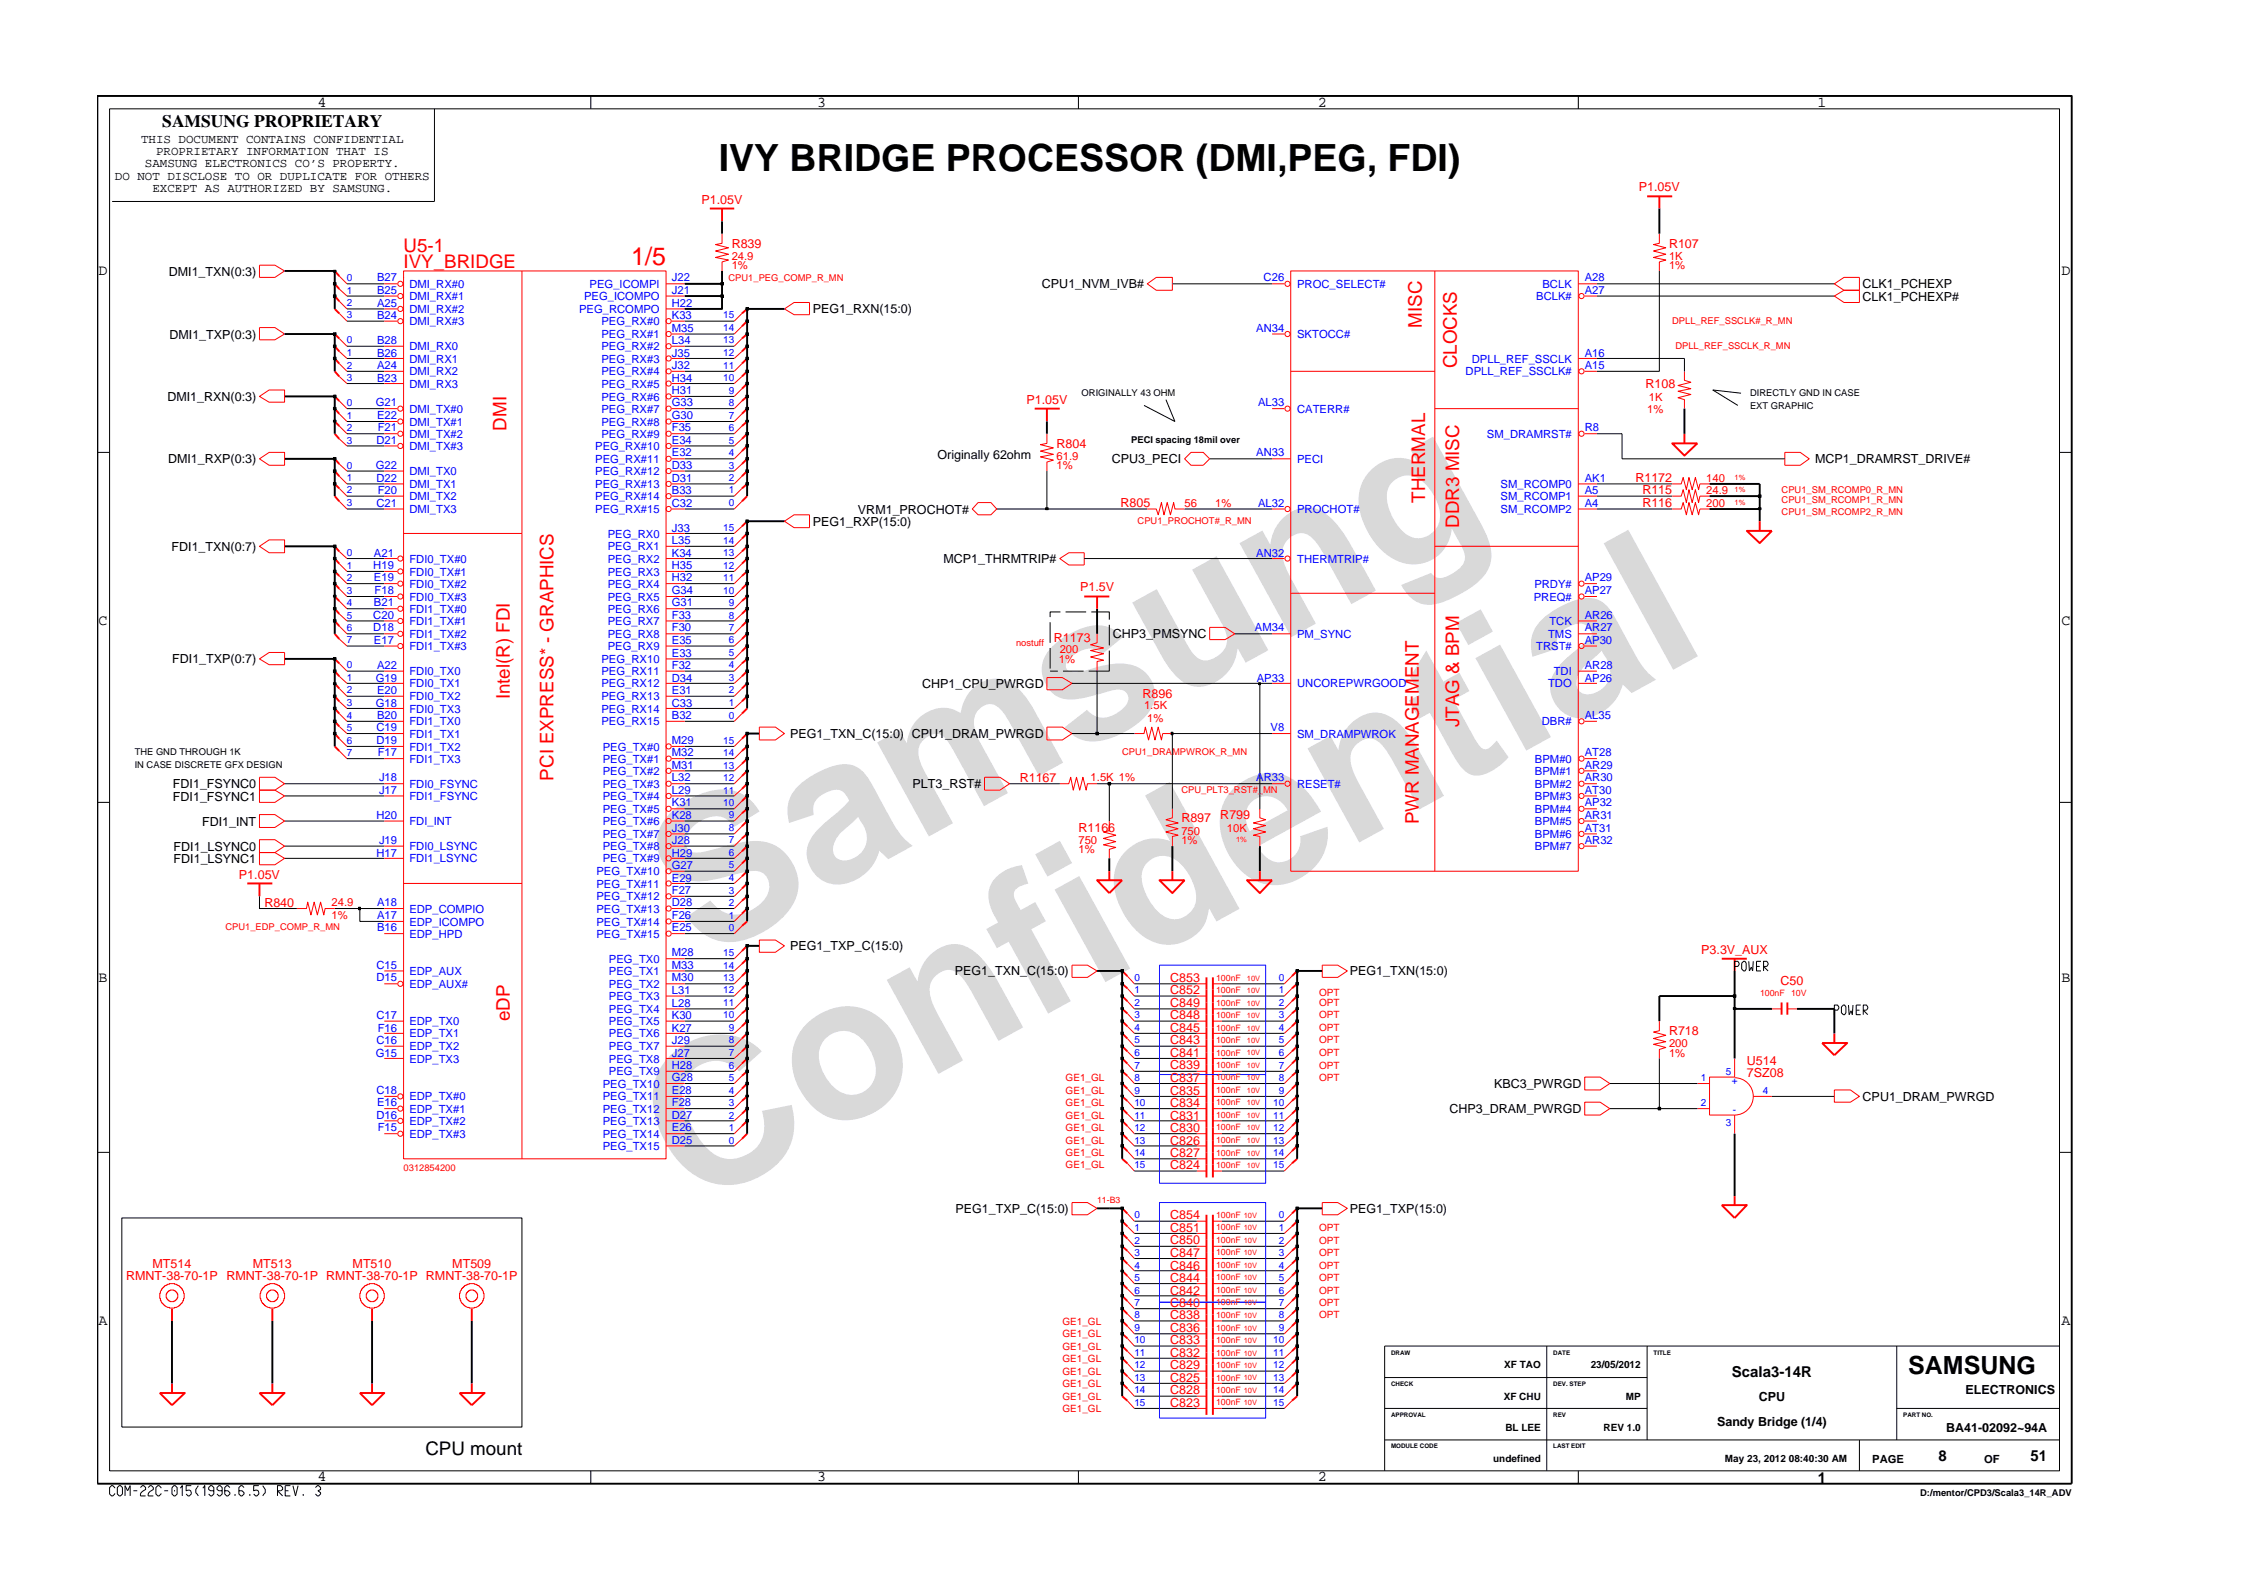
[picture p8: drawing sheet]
<svg xmlns="http://www.w3.org/2000/svg" width="297mm" height="210mm" viewBox="0 0 297 210" stroke-linecap="round" stroke-linejoin="round" font-family="sans-serif">
<defs><g id="words">
<g font-size="26.5" fill="#d9d9d9">
<text x="92.4" y="126.5" transform="rotate(-29 92.4 126.5)">Samsung</text>
<text x="91.1" y="159.2" transform="rotate(-29 91.1 159.2)">Confidential</text>
</g>
<text font-size="4.9" x="94.6" y="22.5">IVY BRIDGE PROCESSOR (DMI,PEG, FDI)</text>
<text font-size="3.3" fill="#f00" x="83.1" y="34.9">1/5</text>
<text font-size="3.3" x="251.1" y="180.8">SAMSUNG</text>
<g font-size="2.5" fill="#f00">
<text x="53.1" y="33.2">U5-1</text>
<text x="53.1" y="35.3">IVY_BRIDGE</text>
<text x="187.1" y="43.1" transform="rotate(-90 187.1 43.1)">MISC</text>
<text x="191.7" y="48.4" transform="rotate(-90 191.7 48.4)">CLOCKS</text>
<text x="66.7" y="56.7" transform="rotate(-90 66.7 56.7)">DMI</text>
<text x="187.6" y="66.1" transform="rotate(-90 187.6 66.1)">THERMAL</text>
<text x="192.1" y="69.4" transform="rotate(-90 192.1 69.4)">DDR3 MISC</text>
<text x="67.1" y="92" transform="rotate(-90 67.1 92)">Intel(R) FDI</text>
<text x="192.1" y="95.7" transform="rotate(-90 192.1 95.7)">JTAG &amp; BPM</text>
<text x="72.8" y="102.7" transform="rotate(-90 72.8 102.7)">PCI EXPRESS* - GRAPHICS</text>
<text x="186.7" y="108.5" transform="rotate(-90 186.7 108.5)">PWR MANAGEMENT</text>
<text x="67.1" y="134.4" transform="rotate(-90 67.1 134.4)">eDP</text>
</g>
<text font-size="2.5" x="56" y="191.5">CPU mount</text>
<text font-size="2.3" x="21.4" y="16.7">SAMSUNG PROPRIETARY</text>
<g font-size="2">
<text x="41.8" y="14">4</text>
<text x="107.6" y="14">3</text>
<text x="173.4" y="14">2</text>
<text x="239.2" y="14">1</text>
<text x="13" y="36.2">D</text>
<text x="271.3" y="36.2">D</text>
<text x="13" y="82.3">C</text>
<text x="271.3" y="82.3">C</text>
<text x="13" y="129.2">B</text>
<text x="271.3" y="129.2">B</text>
<text x="13" y="174.4">A</text>
<text x="271.3" y="174.4">A</text>
<text x="227.9" y="181.2">Scala3-14R</text>
<text x="41.8" y="195">4</text>
<text x="107.6" y="195">3</text>
<text x="173.4" y="195">2</text>
<text x="239.3" y="195.1">1</text>
<text x="255.1" y="192.2">8</text>
<text x="267.2" y="192.2">51</text>
</g>
<g font-size="1.6">
<text x="15.1" y="23.7">DO NOT DISCLOSE TO OR DUPLICATE FOR OTHERS</text>
<text x="18.6" y="18.8">THIS DOCUMENT CONTAINS CONFIDENTIAL</text>
<text x="19.1" y="22">SAMSUNG ELECTRONICS CO’S PROPERTY.</text>
<text x="20.5" y="20.4">PROPRIETARY INFORMATION THAT IS</text>
<text x="20.1" y="25.3">EXCEPT AS AUTHORIZED BY SAMSUNG.</text>
<text x="22.2" y="36.3">DMI1_TXN(0:3)</text>
<text x="107" y="41.3">PEG1_RXN(15:0)</text>
<text x="137.1" y="38">CPU1_NVM_IVB#</text>
<text x="245.1" y="38">CLK1_PCHEXP</text>
<text x="245.1" y="39.6">CLK1_PCHEXP#</text>
<text x="22.3" y="44.6">DMI1_TXP(0:3)</text>
<text x="22" y="52.8">DMI1_RXN(0:3)</text>
<text x="22.1" y="61">DMI1_RXP(0:3)</text>
<text x="123.4" y="60.4">Originally 62ohm</text>
<text x="146.3" y="61">CPU3_PECI</text>
<text x="238.9" y="61">MCP1_DRAMRST_DRIVE#</text>
<text x="107" y="69.2">PEG1_RXP(15:0)</text>
<text x="112.9" y="67.6">VRM1_PROCHOT#</text>
<text x="22.6" y="72.5">FDI1_TXN(0:7)</text>
<text x="124.2" y="74.1">MCP1_THRMTRIP#</text>
<text x="22.7" y="87.3">FDI1_TXP(0:7)</text>
<text x="146.4" y="84">CHP3_PMSYNC</text>
<text x="121.4" y="90.5">CHP1_CPU_PWRGD</text>
<text x="104" y="97.1">PEG1_TXN_C(15:0) CPU1_DRAM_PWRGD</text>
<text x="22.8" y="103.7">FDI1_FSYNC0</text>
<text x="22.8" y="105.3">FDI1_FSYNC1</text>
<text x="120.1" y="103.7">PLT3_RST#</text>
<text x="22.9" y="112">FDI1_LSYNC0</text>
<text x="22.9" y="113.6">FDI1_LSYNC1</text>
<text x="26.6" y="108.6">FDI1_INT</text>
<text x="104" y="125.1">PEG1_TXP_C(15:0)</text>
<text x="125.7" y="128.4">PEG1_TXN_C(15:0)</text>
<text x="177.7" y="128.4">PEG1_TXN(15:0)</text>
<text x="196.6" y="143.2">KBC3_PWRGD</text>
<text x="190.8" y="146.5">CHP3_DRAM_PWRGD</text>
<text x="245.1" y="144.9">CPU1_DRAM_PWRGD</text>
<text x="125.8" y="159.6">PEG1_TXP_C(15:0)</text>
<text x="177.7" y="159.6">PEG1_TXP(15:0)</text>
<text x="231.5" y="184.3">CPU</text>
<text x="258.7" y="183.5">ELECTRONICS</text>
<text x="226" y="187.6">Sandy Bridge (1/4)</text>
<text x="256.1" y="188.4">BA41-02092~94A</text>
</g>
<g font-size="1.6" fill="#f00">
<text x="92.3" y="26.9">P1.05V</text>
<text x="215.7" y="25.2">P1.05V</text>
<text x="96.3" y="32.6">R839</text>
<text x="219.7" y="32.6">R107</text>
<text x="135.1" y="53.2">P1.05V</text>
<text x="216.6" y="51.1">R108</text>
<text x="139.1" y="58.9">R804</text>
<text x="215.2" y="63.4">R1172</text>
<text x="216.1" y="65">R115</text>
<text x="147.5" y="66.7">R805</text>
<text x="216.1" y="66.7">R116</text>
<text x="142.1" y="77.8">P1.5V</text>
<text x="138.7" y="84.4">R1173</text>
<text x="150.4" y="91.8">R896</text>
<text x="134.2" y="102.9">R1167</text>
<text x="160.6" y="107.8">R799</text>
<text x="141.9" y="109.5">R1166</text>
<text x="155.5" y="108.2">R897</text>
<text x="31.5" y="115.7">P1.05V</text>
<text x="34.8" y="119.3">R840</text>
<text x="223.9" y="125.5">P3.3V_AUX</text>
<text x="154" y="129.2">C853</text>
<text x="154" y="130.8">C852</text>
<text x="234.3" y="129.6">C50</text>
<text x="154" y="135.8">C845</text>
<text x="154" y="132.5">C849</text>
<text x="154" y="137.4">C843</text>
<text x="154" y="134.1">C848</text>
<text x="219.7" y="136.3">R718</text>
<text x="154" y="140.7">C839</text>
<text x="154" y="139.1">C841</text>
<text x="154" y="142.3">C837</text>
<text x="229.9" y="141.7">7SZ08</text>
<text x="229.9" y="140.1">U514</text>
<text x="154" y="147.3">C831</text>
<text x="154" y="144">C835</text>
<text x="154" y="148.9">C830</text>
<text x="154" y="145.6">C834</text>
<text x="154" y="153.9">C824</text>
<text x="154" y="150.6">C826</text>
<text x="154" y="152.3">C827</text>
<text x="154" y="160.5">C854</text>
<text x="20.1" y="166.9">MT514</text>
<text x="33.3" y="166.9">MT513</text>
<text x="46.4" y="166.9">MT510</text>
<text x="59.5" y="166.9">MT509</text>
<text x="154" y="167.1">C846</text>
<text x="154" y="163.8">C850</text>
<text x="154" y="162.1">C851</text>
<text x="154" y="165.4">C847</text>
<text x="16.6" y="168.5">RMNT-38-70-1P RMNT-38-70-1P RMNT-38-70-1P RMNT-38-70-1P</text>
<text x="154" y="173.6">C838</text>
<text x="154" y="170.4">C842</text>
<text x="154" y="172">C840</text>
<text x="154" y="168.7">C844</text>
<text x="154" y="176.9">C833</text>
<text x="154" y="178.6">C832</text>
<text x="154" y="175.3">C836</text>
<text x="154" y="181.9">C825</text>
<text x="154" y="185.1">C823</text>
<text x="154" y="180.2">C829</text>
<text x="154" y="183.5">C828</text>
</g>
<g font-size="1.5" fill="#f00">
<text x="96.3" y="34.2">24.9</text>
<text x="96.3" y="35.4">1%</text>
<text x="219.7" y="34.2">1K</text>
<text x="219.7" y="35.4">1%</text>
<text x="217" y="52.7">1K</text>
<text x="216.8" y="54.3">1%</text>
<text x="139.1" y="61.8">1%</text>
<text x="139.1" y="60.5">61.9</text>
<text x="224.6" y="63.4">140</text>
<text x="224.6" y="65">24.9</text>
<text x="155.9" y="66.7">56</text>
<text x="159.9" y="66.7">1%</text>
<text x="224.6" y="66.7">200</text>
<text x="139.4" y="87.3">1%</text>
<text x="139.5" y="86">200</text>
<text x="150.6" y="93.3">1.5K</text>
<text x="151" y="95">1%</text>
<text x="143.5" y="102.8">1.5K 1%</text>
<text x="141.9" y="112.3">1%</text>
<text x="141.9" y="111">750</text>
<text x="155.5" y="111">1%</text>
<text x="155.5" y="109.9">750</text>
<text x="161.5" y="109.4">10K</text>
<text x="43.6" y="119.3">24.9</text>
<text x="43.6" y="120.9">1%</text>
<text x="219.7" y="137.8">200</text>
<text x="219.7" y="139.1">1%</text>
</g>
<g font-size="1.5" fill="#00f">
<text x="49.6" y="37">B27</text>
<text x="49.6" y="38.7">B25</text>
<text x="49.6" y="40.3">A25</text>
<text x="49.6" y="42">B24</text>
<text x="53.9" y="37.9">DMI_RX#0</text>
<text x="53.9" y="39.5">DMI_RX#1</text>
<text x="53.9" y="41.2">DMI_RX#2</text>
<text x="76.2" y="41.2">PEG_RCOMPO</text>
<text x="76.9" y="39.5">PEG_ICOMPO</text>
<text x="77.6" y="37.9">PEG_ICOMPI</text>
<text x="88.4" y="37">J22</text>
<text x="88.4" y="38.7">J21</text>
<text x="88.4" y="40.3">H22</text>
<text x="88.4" y="42">K33</text>
<text x="166.3" y="37">C26</text>
<text x="170.7" y="37.9">PROC_SELECT#</text>
<text x="202.2" y="39.5">BCLK#</text>
<text x="203" y="37.9">BCLK</text>
<text x="208.6" y="38.7">A27</text>
<text x="208.6" y="37">A28</text>
<text x="49.6" y="47">B26</text>
<text x="49.6" y="45.3">B28</text>
<text x="53.9" y="42.8">DMI_RX#3</text>
<text x="53.9" y="46.1">DMI_RX0</text>
<text x="53.9" y="47.7">DMI_RX1</text>
<text x="79.2" y="46.1">PEG_RX#2</text>
<text x="79.2" y="47.7">PEG_RX#3</text>
<text x="79.2" y="42.8">PEG_RX#0</text>
<text x="79.2" y="44.5">PEG_RX#1</text>
<text x="88.4" y="45.3">L34</text>
<text x="88.4" y="47">J35</text>
<text x="88.4" y="43.6">M35</text>
<text x="165.3" y="43.6">AN34</text>
<text x="170.7" y="44.5">SKTOCC#</text>
<text x="193.7" y="47.7">DPLL_REF_SSCLK</text>
<text x="208.6" y="47">A16</text>
<text x="49.5" y="53.5">G21</text>
<text x="49.6" y="48.6">A24</text>
<text x="49.6" y="50.3">B23</text>
<text x="53.9" y="49.4">DMI_RX2</text>
<text x="53.9" y="51">DMI_RX3</text>
<text x="79.2" y="49.4">PEG_RX#4</text>
<text x="79.2" y="51">PEG_RX#5</text>
<text x="79.2" y="52.7">PEG_RX#6</text>
<text x="88.4" y="53.5">G33</text>
<text x="88.4" y="48.6">J32</text>
<text x="88.4" y="50.3">H34</text>
<text x="88.4" y="51.9">H31</text>
<text x="165.6" y="53.5">AL33</text>
<text x="192.9" y="49.4">DPLL_REF_SSCLK#</text>
<text x="208.6" y="48.6">A15</text>
<text x="49.6" y="58.5">D21</text>
<text x="49.6" y="55.2">E22</text>
<text x="49.7" y="56.8">F21</text>
<text x="53.9" y="56">DMI_TX#1</text>
<text x="53.9" y="57.6">DMI_TX#2</text>
<text x="53.9" y="59.2">DMI_TX#3</text>
<text x="53.9" y="54.3">DMI_TX#0</text>
<text x="78.3" y="59.2">PEG_RX#10</text>
<text x="79.2" y="56">PEG_RX#8</text>
<text x="79.2" y="57.6">PEG_RX#9</text>
<text x="79.2" y="54.3">PEG_RX#7</text>
<text x="88.4" y="55.2">G30</text>
<text x="88.4" y="56.8">F35</text>
<text x="88.4" y="58.5">E34</text>
<text x="170.7" y="54.3">CATERR#</text>
<text x="195.7" y="57.6">SM_DRAMRST#</text>
<text x="208.6" y="56.8">R8</text>
<text x="49.5" y="61.8">G22</text>
<text x="49.6" y="63.4">D22</text>
<text x="49.7" y="65">F20</text>
<text x="53.9" y="62.5">DMI_TX0</text>
<text x="53.9" y="64.2">DMI_TX1</text>
<text x="53.9" y="65.8">DMI_TX2</text>
<text x="78.3" y="60.9">PEG_RX#11</text>
<text x="78.3" y="62.5">PEG_RX#12</text>
<text x="78.3" y="64.2">PEG_RX#13</text>
<text x="78.3" y="65.8">PEG_RX#14</text>
<text x="88.4" y="60.1">E32</text>
<text x="88.4" y="61.8">D33</text>
<text x="88.4" y="63.4">D31</text>
<text x="88.4" y="65">B33</text>
<text x="165.3" y="60.1">AN33</text>
<text x="170.7" y="60.9">PECI</text>
<text x="197.5" y="64.2">SM_RCOMP0</text>
<text x="197.5" y="65.8">SM_RCOMP1</text>
<text x="208.6" y="63.4">AK1</text>
<text x="208.6" y="65">A5</text>
<text x="49.6" y="66.7">C21</text>
<text x="53.9" y="67.5">DMI_TX3</text>
<text x="78.3" y="67.5">PEG_RX#15</text>
<text x="80" y="70.7">PEG_RX0</text>
<text x="88.4" y="70">J33</text>
<text x="88.4" y="71.6">L35</text>
<text x="88.4" y="66.7">C32</text>
<text x="165.6" y="66.7">AL32</text>
<text x="170.7" y="67.5">PROCHOT#</text>
<text x="197.5" y="67.5">SM_RCOMP2</text>
<text x="208.6" y="66.7">A4</text>
<text x="49.1" y="74.9">H19</text>
<text x="49.2" y="73.3">A21</text>
<text x="49.2" y="76.5">E19</text>
<text x="53.9" y="74">FDI0_TX#0</text>
<text x="53.9" y="75.7">FDI0_TX#1</text>
<text x="53.9" y="77.3">FDI0_TX#2</text>
<text x="80" y="75.7">PEG_RX3</text>
<text x="80" y="77.3">PEG_RX4</text>
<text x="80" y="72.4">PEG_RX1</text>
<text x="80" y="74">PEG_RX2</text>
<text x="88.4" y="73.3">K34</text>
<text x="88.4" y="74.9">H35</text>
<text x="88.4" y="76.5">H32</text>
<text x="165.3" y="73.3">AN32</text>
<text x="170.7" y="74">THERMTRIP#</text>
<text x="201.9" y="77.3">PRDY#</text>
<text x="208.6" y="76.5">AP29</text>
<text x="49.1" y="81.5">C20</text>
<text x="49.1" y="83.1">D18</text>
<text x="49.2" y="79.8">B21</text>
<text x="49.3" y="78.2">F18</text>
<text x="53.9" y="80.6">FDI1_TX#0</text>
<text x="53.9" y="82.3">FDI1_TX#1</text>
<text x="53.9" y="84">FDI1_TX#2</text>
<text x="53.9" y="79">FDI0_TX#3</text>
<text x="80" y="79">PEG_RX5</text>
<text x="80" y="80.6">PEG_RX6</text>
<text x="80" y="82.3">PEG_RX7</text>
<text x="80" y="84">PEG_RX8</text>
<text x="88.4" y="78.2">G34</text>
<text x="88.4" y="79.8">G31</text>
<text x="88.4" y="81.5">F33</text>
<text x="88.4" y="83.1">F30</text>
<text x="165.2" y="83.1">AM34</text>
<text x="170.7" y="84">PM_SYNC</text>
<text x="201.9" y="79">PREQ#</text>
<text x="203.7" y="84">TMS</text>
<text x="203.9" y="82.3">TCK</text>
<text x="208.6" y="83.1">AR27</text>
<text x="208.6" y="81.5">AR26</text>
<text x="208.6" y="78.2">AP27</text>
<text x="49.2" y="84.7">E17</text>
<text x="49.5" y="89.7">G19</text>
<text x="49.6" y="88">A22</text>
<text x="53.9" y="85.6">FDI1_TX#3</text>
<text x="53.9" y="88.9">FDI0_TX0</text>
<text x="79.2" y="87.3">PEG_RX10</text>
<text x="79.2" y="88.9">PEG_RX11</text>
<text x="80" y="85.6">PEG_RX9</text>
<text x="88.4" y="84.7">E35</text>
<text x="88.4" y="86.4">E33</text>
<text x="88.4" y="88">F32</text>
<text x="88.4" y="89.7">D34</text>
<text x="165.4" y="89.7">AP33</text>
<text x="202.2" y="85.6">TRST#</text>
<text x="204.5" y="88.9">TDI</text>
<text x="208.6" y="84.7">AP30</text>
<text x="208.6" y="88">AR28</text>
<text x="208.6" y="89.7">AP26</text>
<text x="49.5" y="93">G18</text>
<text x="49.6" y="91.3">E20</text>
<text x="49.6" y="94.6">B20</text>
<text x="53.9" y="92.2">FDI0_TX2</text>
<text x="53.9" y="93.8">FDI0_TX3</text>
<text x="53.9" y="95.5">FDI1_TX0</text>
<text x="53.9" y="90.5">FDI0_TX1</text>
<text x="79.2" y="90.5">PEG_RX12</text>
<text x="79.2" y="92.2">PEG_RX13</text>
<text x="79.2" y="93.8">PEG_RX14</text>
<text x="79.2" y="95.5">PEG_RX15</text>
<text x="88.4" y="91.3">E31</text>
<text x="88.4" y="93">C33</text>
<text x="88.4" y="94.6">B32</text>
<text x="170.7" y="90.5">UNCOREPWRGOOD</text>
<text x="202.9" y="95.5">DBR#</text>
<text x="203.7" y="90.5">TDO</text>
<text x="208.6" y="94.6">AL35</text>
<text x="49.6" y="96.2">C19</text>
<text x="49.6" y="97.9">D19</text>
<text x="49.7" y="99.5">F17</text>
<text x="53.9" y="97.1">FDI1_TX1</text>
<text x="53.9" y="98.8">FDI1_TX2</text>
<text x="53.9" y="100.4">FDI1_TX3</text>
<text x="79.3" y="102">PEG_TX#2</text>
<text x="79.3" y="98.8">PEG_TX#0</text>
<text x="79.3" y="100.4">PEG_TX#1</text>
<text x="88.4" y="101.2">M31</text>
<text x="88.4" y="97.9">M29</text>
<text x="88.4" y="99.5">M32</text>
<text x="167.2" y="96.2">V8</text>
<text x="170.7" y="97.1">SM_DRAMPWROK</text>
<text x="202" y="100.4">BPM#0</text>
<text x="202" y="102">BPM#1</text>
<text x="208.6" y="99.5">AT28</text>
<text x="208.6" y="101.2">AR29</text>
<text x="49.6" y="107.7">H20</text>
<text x="49.9" y="104.5">J17</text>
<text x="49.9" y="102.8">J18</text>
<text x="53.9" y="105.3">FDI1_FSYNC</text>
<text x="53.9" y="103.7">FDI0_FSYNC</text>
<text x="79.3" y="103.7">PEG_TX#3</text>
<text x="79.3" y="105.3">PEG_TX#4</text>
<text x="79.3" y="107">PEG_TX#5</text>
<text x="88.4" y="102.8">L32</text>
<text x="88.4" y="104.5">L29</text>
<text x="88.4" y="106.1">K31</text>
<text x="88.4" y="107.7">K28</text>
<text x="165.3" y="102.8">AR33</text>
<text x="170.7" y="103.7">RESET#</text>
<text x="202" y="103.7">BPM#2</text>
<text x="202" y="105.3">BPM#3</text>
<text x="202" y="107">BPM#4</text>
<text x="208.6" y="102.8">AR30</text>
<text x="208.6" y="104.5">AT30</text>
<text x="208.6" y="106.1">AP32</text>
<text x="208.6" y="107.7">AR31</text>
<text x="49.6" y="112.7">H17</text>
<text x="49.9" y="111">J19</text>
<text x="53.9" y="113.5">FDI1_LSYNC</text>
<text x="53.9" y="111.9">FDI0_LSYNC</text>
<text x="53.9" y="108.6">FDI_INT</text>
<text x="79.3" y="108.6">PEG_TX#6</text>
<text x="79.3" y="110.3">PEG_TX#7</text>
<text x="79.3" y="111.9">PEG_TX#8</text>
<text x="79.3" y="113.5">PEG_TX#9</text>
<text x="88.4" y="109.4">J30</text>
<text x="88.4" y="111">J28</text>
<text x="88.4" y="112.7">H29</text>
<text x="202" y="108.6">BPM#5</text>
<text x="202" y="110.3">BPM#6</text>
<text x="202" y="111.9">BPM#7</text>
<text x="208.6" y="109.4">AT31</text>
<text x="208.6" y="111">AR32</text>
<text x="49.6" y="119.3">A18</text>
<text x="78.5" y="116.8">PEG_TX#11</text>
<text x="78.5" y="118.5">PEG_TX#12</text>
<text x="78.5" y="115.2">PEG_TX#10</text>
<text x="88.4" y="116">E29</text>
<text x="88.4" y="117.6">F27</text>
<text x="88.4" y="119.3">D28</text>
<text x="88.4" y="114.3">G27</text>
<text x="49.6" y="122.6">B16</text>
<text x="49.6" y="120.9">A17</text>
<text x="53.9" y="120.1">EDP_COMPIO</text>
<text x="53.9" y="123.4">EDP_HPD</text>
<text x="53.9" y="121.8">EDP_ICOMPO</text>
<text x="78.5" y="120.1">PEG_TX#13</text>
<text x="78.5" y="121.8">PEG_TX#14</text>
<text x="78.5" y="123.4">PEG_TX#15</text>
<text x="88.4" y="120.9">F26</text>
<text x="88.4" y="122.6">E25</text>
<text x="88.4" y="125.9">M28</text>
<text x="49.6" y="127.6">C15</text>
<text x="49.6" y="129.2">D15</text>
<text x="53.9" y="128.3">EDP_AUX</text>
<text x="53.9" y="130">EDP_AUX#</text>
<text x="80.1" y="131.6">PEG_TX3</text>
<text x="80.1" y="126.7">PEG_TX0</text>
<text x="80.1" y="128.3">PEG_TX1</text>
<text x="80.1" y="130">PEG_TX2</text>
<text x="88.4" y="129.2">M30</text>
<text x="88.4" y="130.8">L31</text>
<text x="88.4" y="127.6">M33</text>
<text x="49.6" y="134.1">C17</text>
<text x="49.6" y="137.4">C16</text>
<text x="49.7" y="135.8">F16</text>
<text x="53.9" y="134.9">EDP_TX0</text>
<text x="53.9" y="136.5">EDP_TX1</text>
<text x="80.1" y="133.3">PEG_TX4</text>
<text x="80.1" y="134.9">PEG_TX5</text>
<text x="80.1" y="136.5">PEG_TX6</text>
<text x="88.4" y="132.5">L28</text>
<text x="88.4" y="134.1">K30</text>
<text x="88.4" y="135.8">K27</text>
<text x="88.4" y="137.4">J29</text>
<text x="49.5" y="139.1">G15</text>
<text x="49.6" y="144">C18</text>
<text x="53.9" y="138.2">EDP_TX2</text>
<text x="53.9" y="139.8">EDP_TX3</text>
<text x="79.3" y="143.1">PEG_TX10</text>
<text x="80.1" y="138.2">PEG_TX7</text>
<text x="80.1" y="139.8">PEG_TX8</text>
<text x="80.1" y="141.5">PEG_TX9</text>
<text x="88.4" y="139.1">J27</text>
<text x="88.4" y="140.7">H28</text>
<text x="88.4" y="142.3">G28</text>
<text x="88.4" y="144">E28</text>
<text x="49.6" y="147.3">D16</text>
<text x="49.6" y="145.6">E16</text>
<text x="49.7" y="148.9">F15</text>
<text x="53.9" y="144.8">EDP_TX#0</text>
<text x="53.9" y="146.4">EDP_TX#1</text>
<text x="53.9" y="148">EDP_TX#2</text>
<text x="53.9" y="149.7">EDP_TX#3</text>
<text x="79.3" y="144.8">PEG_TX11</text>
<text x="79.3" y="146.4">PEG_TX12</text>
<text x="79.3" y="148">PEG_TX13</text>
<text x="79.3" y="149.7">PEG_TX14</text>
<text x="88.4" y="145.6">F28</text>
<text x="88.4" y="147.3">D27</text>
<text x="88.4" y="148.9">E26</text>
<text x="79.3" y="151.3">PEG_TX15</text>
<text x="88.4" y="150.6">D25</text>
</g>
<g font-size="1.5">
<text x="246.4" y="192.5">PAGE</text>
<text x="261.1" y="192.5">OF</text>
</g>
<g font-size="1.3" fill="#00f">
<text x="45.7" y="40.3">2</text>
<text x="45.7" y="37">0</text>
<text x="45.7" y="38.7">1</text>
<text x="45.7" y="41.9">3</text>
<text x="95.2" y="41.9">15</text>
<text x="45.7" y="45.2">0</text>
<text x="45.7" y="46.9">1</text>
<text x="95.2" y="45.2">13</text>
<text x="95.2" y="43.6">14</text>
<text x="95.2" y="46.9">12</text>
<text x="45.7" y="50.2">3</text>
<text x="45.7" y="48.5">2</text>
<text x="45.7" y="53.4">0</text>
<text x="95.2" y="50.2">10</text>
<text x="95.2" y="48.5">11</text>
<text x="95.9" y="51.8">9</text>
<text x="95.9" y="53.4">8</text>
<text x="45.7" y="58.4">3</text>
<text x="45.7" y="56.7">2</text>
<text x="45.7" y="55.1">1</text>
<text x="95.9" y="55.1">7</text>
<text x="95.9" y="56.7">6</text>
<text x="95.9" y="58.4">5</text>
<text x="45.7" y="61.7">0</text>
<text x="45.7" y="64.9">2</text>
<text x="45.7" y="63.3">1</text>
<text x="95.9" y="61.7">3</text>
<text x="95.9" y="60">4</text>
<text x="95.9" y="63.3">2</text>
<text x="95.9" y="64.9">1</text>
<text x="45.7" y="66.6">3</text>
<text x="95.2" y="69.9">15</text>
<text x="95.2" y="71.5">14</text>
<text x="95.9" y="66.6">0</text>
<text x="45.7" y="73.2">0</text>
<text x="45.7" y="74.8">1</text>
<text x="45.7" y="76.4">2</text>
<text x="95.2" y="73.2">13</text>
<text x="95.2" y="76.4">11</text>
<text x="95.2" y="74.8">12</text>
<text x="45.7" y="78.1">3</text>
<text x="45.7" y="83">6</text>
<text x="45.7" y="81.4">5</text>
<text x="45.7" y="79.7">4</text>
<text x="95.2" y="78.1">10</text>
<text x="95.9" y="79.7">9</text>
<text x="95.9" y="83">7</text>
<text x="95.9" y="81.4">8</text>
<text x="45.7" y="88">0</text>
<text x="45.7" y="84.7">7</text>
<text x="45.7" y="89.6">1</text>
<text x="95.9" y="86.3">5</text>
<text x="95.9" y="88">4</text>
<text x="95.9" y="84.7">6</text>
<text x="95.9" y="89.6">3</text>
<text x="45.7" y="94.6">4</text>
<text x="45.7" y="91.3">2</text>
<text x="45.7" y="92.9">3</text>
<text x="95.9" y="94.6">0</text>
<text x="95.9" y="91.3">2</text>
<text x="95.9" y="92.9">1</text>
<text x="45.7" y="97.9">6</text>
<text x="45.7" y="99.5">7</text>
<text x="45.7" y="96.2">5</text>
<text x="95.2" y="99.5">14</text>
<text x="95.2" y="97.9">15</text>
<text x="95.2" y="101.2">13</text>
<text x="95.2" y="104.5">11</text>
<text x="95.2" y="106.1">10</text>
<text x="95.2" y="102.8">12</text>
<text x="95.9" y="107.7">9</text>
<text x="95.9" y="109.4">8</text>
<text x="95.9" y="112.7">6</text>
<text x="95.9" y="111">7</text>
<text x="95.9" y="117.6">3</text>
<text x="95.9" y="116">4</text>
<text x="95.9" y="114.3">5</text>
<text x="95.9" y="119.2">2</text>
<text x="95.2" y="125.8">15</text>
<text x="95.9" y="120.9">1</text>
<text x="95.9" y="122.5">0</text>
<text x="95.2" y="129.1">13</text>
<text x="95.2" y="130.7">12</text>
<text x="95.2" y="127.5">14</text>
<text x="149.3" y="129.1">0</text>
<text x="149.3" y="130.7">1</text>
<text x="168.3" y="129.1">0</text>
<text x="168.3" y="130.7">1</text>
<text x="95.2" y="132.4">11</text>
<text x="95.2" y="134">10</text>
<text x="95.9" y="137.3">8</text>
<text x="95.9" y="135.7">9</text>
<text x="149.3" y="137.3">5</text>
<text x="149.3" y="134">3</text>
<text x="149.3" y="132.4">2</text>
<text x="149.3" y="135.7">4</text>
<text x="168.3" y="132.4">2</text>
<text x="168.3" y="137.3">5</text>
<text x="168.3" y="134">3</text>
<text x="168.3" y="135.7">4</text>
<text x="95.9" y="142.2">5</text>
<text x="95.9" y="139">7</text>
<text x="95.9" y="143.9">4</text>
<text x="95.9" y="140.6">6</text>
<text x="149.3" y="140.6">7</text>
<text x="149.3" y="142.2">8</text>
<text x="149.3" y="139">6</text>
<text x="149.3" y="143.9">9</text>
<text x="168.3" y="139">6</text>
<text x="168.3" y="143.9">9</text>
<text x="168.3" y="140.6">7</text>
<text x="168.3" y="142.2">8</text>
<text x="223.8" y="142.2">1</text>
<text x="227.1" y="141.4">5</text>
<text x="227.9" y="142.7">+</text>
<text x="232" y="143.9">4</text>
<text x="95.9" y="145.5">3</text>
<text x="95.9" y="147.2">2</text>
<text x="95.9" y="148.8">1</text>
<text x="149.3" y="148.8">12</text>
<text x="149.3" y="147.2">11</text>
<text x="149.3" y="145.5">10</text>
<text x="167.6" y="148.8">12</text>
<text x="167.6" y="147.2">11</text>
<text x="167.6" y="145.5">10</text>
<text x="223.8" y="145.5">2</text>
<text x="227.1" y="148.2">3</text>
<text x="228.1" y="146.4">-</text>
<text x="95.9" y="150.5">0</text>
<text x="149.3" y="150.5">13</text>
<text x="149.3" y="153.7">15</text>
<text x="149.3" y="152.1">14</text>
<text x="167.6" y="152.1">14</text>
<text x="167.6" y="153.7">15</text>
<text x="167.6" y="150.5">13</text>
<text x="149.3" y="160.3">0</text>
<text x="149.3" y="162">1</text>
<text x="168.3" y="162">1</text>
<text x="168.3" y="160.3">0</text>
<text x="149.3" y="165.3">3</text>
<text x="149.3" y="166.9">4</text>
<text x="149.3" y="163.6">2</text>
<text x="168.3" y="163.6">2</text>
<text x="168.3" y="165.3">3</text>
<text x="168.3" y="166.9">4</text>
<text x="149.3" y="168.6">5</text>
<text x="149.3" y="171.9">7</text>
<text x="149.3" y="173.5">8</text>
<text x="149.3" y="170.3">6</text>
<text x="168.3" y="168.6">5</text>
<text x="168.3" y="171.9">7</text>
<text x="168.3" y="173.5">8</text>
<text x="168.3" y="170.3">6</text>
<text x="149.3" y="178.5">11</text>
<text x="149.3" y="175.2">9</text>
<text x="149.3" y="176.8">10</text>
<text x="167.6" y="178.5">11</text>
<text x="167.6" y="176.8">10</text>
<text x="168.3" y="175.2">9</text>
<text x="149.3" y="185">15</text>
<text x="149.3" y="183.4">14</text>
<text x="149.3" y="180.1">12</text>
<text x="149.3" y="181.8">13</text>
<text x="167.6" y="180.1">12</text>
<text x="167.6" y="181.8">13</text>
<text x="167.6" y="185">15</text>
<text x="167.6" y="183.4">14</text>
</g>
<g font-size="1.3" fill="#f00">
<text x="173.6" y="131.1">OPT</text>
<text x="173.6" y="137.3">OPT</text>
<text x="173.6" y="134">OPT</text>
<text x="173.6" y="132.4">OPT</text>
<text x="173.6" y="135.7">OPT</text>
<text x="140.2" y="143.9">GE1_GL</text>
<text x="140.2" y="142.2">GE1_GL</text>
<text x="173.6" y="142.2">OPT</text>
<text x="173.6" y="140.6">OPT</text>
<text x="173.6" y="139">OPT</text>
<text x="140.2" y="147.2">GE1_GL</text>
<text x="140.2" y="148.8">GE1_GL</text>
<text x="140.2" y="145.5">GE1_GL</text>
<text x="140.2" y="153.7">GE1_GL</text>
<text x="140.2" y="152.1">GE1_GL</text>
<text x="140.2" y="150.5">GE1_GL</text>
<text x="173.6" y="162">OPT</text>
<text x="173.6" y="165.3">OPT</text>
<text x="173.6" y="163.6">OPT</text>
<text x="173.6" y="166.9">OPT</text>
<text x="173.6" y="168.6">OPT</text>
<text x="173.6" y="171.9">OPT</text>
<text x="173.6" y="173.5">OPT</text>
<text x="173.6" y="170.3">OPT</text>
<text x="139.8" y="174.3">GE1_GL</text>
<text x="139.8" y="177.6">GE1_GL</text>
<text x="139.8" y="179.2">GE1_GL</text>
<text x="139.8" y="176">GE1_GL</text>
<text x="139.8" y="182.5">GE1_GL</text>
<text x="139.8" y="185.8">GE1_GL</text>
<text x="139.8" y="180.9">GE1_GL</text>
<text x="139.8" y="184.2">GE1_GL</text>
</g>
<g font-size="1.3">
<text x="197.9" y="184.2">XF CHU</text>
<text x="198" y="180.1">XF TAO</text>
<text x="209.3" y="180.1">23/05/2012</text>
<text x="214" y="184.2">MP</text>
<text x="198.1" y="188.3">BL LEE</text>
<text x="211" y="188.3">REV 1.0</text>
<text x="196.5" y="192.4">undefined</text>
<text x="227" y="192.4">May 23, 2012 08:40:30 AM</text>
</g>
<g font-size="1.2" fill="#f00">
<text x="95.9" y="36.9">CPU1_PEG_COMP_R_MN</text>
<text x="220.1" y="42.7">DPLL_REF_SSCLK#_R_MN</text>
<text x="220.5" y="46">DPLL_REF_SSCLK_R_MN</text>
<text x="234.5" y="64.9">CPU1_SM_RCOMP0_R_MN</text>
<text x="149.7" y="69">CPU1_PROCHOT#_R_MN</text>
<text x="234.5" y="66.1">CPU1_SM_RCOMP1_R_MN</text>
<text x="234.5" y="67.7">CPU1_SM_RCOMP2_R_MN</text>
<text x="133.7" y="85">nostuff</text>
<text x="147.7" y="99.4">CPU1_DRAMPWROK_R_MN</text>
<text x="155.5" y="104.3">CPU_PLT3_RST#_MN</text>
<text x="29.7" y="122.4">CPU1_EDP_COMP_R_MN</text>
<text x="160" y="130.7">100nF</text>
<text x="160" y="129">100nF</text>
<text x="231.6" y="131.1">100nF</text>
<text x="235.7" y="131.1">10V</text>
<text x="160" y="135.6">100nF</text>
<text x="160" y="132.3">100nF</text>
<text x="160" y="137.3">100nF</text>
<text x="160" y="134">100nF</text>
<text x="160" y="143.9">100nF</text>
<text x="160" y="140.6">100nF</text>
<text x="160" y="138.9">100nF</text>
<text x="160" y="142.2">100nF</text>
<text x="160" y="147.2">100nF</text>
<text x="160" y="148.8">100nF</text>
<text x="160" y="145.5">100nF</text>
<text x="53.1" y="154.1">0312854200</text>
<text x="160" y="153.7">100nF</text>
<text x="160" y="150.5">100nF</text>
<text x="160" y="152.1">100nF</text>
<text x="144.4" y="158.3">11-B3</text>
<text x="160" y="160.3">100nF</text>
<text x="160" y="161.9">100nF</text>
<text x="160" y="166.9">100nF</text>
<text x="160" y="163.6">100nF</text>
<text x="160" y="165.2">100nF</text>
<text x="160" y="173.4">100nF</text>
<text x="160" y="170.2">100nF</text>
<text x="160" y="171.8">100nF</text>
<text x="160" y="168.5">100nF</text>
<text x="160" y="176.7">100nF</text>
<text x="160" y="178.4">100nF</text>
<text x="160" y="175.1">100nF</text>
<text x="160" y="181.7">100nF</text>
<text x="160" y="184.9">100nF</text>
<text x="160" y="180">100nF</text>
<text x="160" y="183.3">100nF</text>
</g>
<g font-size="1.2">
<text x="142.4" y="52.2">ORIGINALLY 43 OHM</text>
<text x="230.3" y="53.8">EXT GRAPHIC</text>
<text x="230.3" y="52.2">DIRECTLY GND IN CASE</text>
<text x="148.9" y="58.3">PECI spacing 18mil over</text>
<text x="17.7" y="99.4">THE GND THROUGH 1K</text>
<text x="17.7" y="101.1">IN CASE DISCRETE GFX DESIGN</text>
<text x="252.7" y="196.9">D:/mentor/CPD3/Scala3_14R_ADV</text>
</g>
<g font-size="1" fill="#f00">
<text x="228.3" y="63.2">1%</text>
<text x="228.3" y="64.8">1%</text>
<text x="228.3" y="66.5">1%</text>
<text x="162.7" y="110.9">1%</text>
<text x="164.1" y="129">10V</text>
<text x="164.1" y="130.7">10V</text>
<text x="164.1" y="135.7">10V</text>
<text x="164.1" y="132.3">10V</text>
<text x="164.1" y="137.3">10V</text>
<text x="164.1" y="134">10V</text>
<text x="164.1" y="143.9">10V</text>
<text x="164.1" y="140.6">10V</text>
<text x="164.1" y="138.9">10V</text>
<text x="164.1" y="142.2">10V</text>
<text x="164.1" y="147.2">10V</text>
<text x="164.1" y="148.8">10V</text>
<text x="164.1" y="145.5">10V</text>
<text x="164.1" y="153.7">10V</text>
<text x="164.1" y="150.4">10V</text>
<text x="164.1" y="152.1">10V</text>
<text x="163.7" y="160.3">10V</text>
<text x="163.7" y="161.9">10V</text>
<text x="163.7" y="166.9">10V</text>
<text x="163.7" y="163.6">10V</text>
<text x="163.7" y="165.2">10V</text>
<text x="163.7" y="173.4">10V</text>
<text x="163.7" y="170.1">10V</text>
<text x="163.7" y="171.8">10V</text>
<text x="163.7" y="168.5">10V</text>
<text x="163.7" y="176.7">10V</text>
<text x="163.7" y="178.4">10V</text>
<text x="163.7" y="175.1">10V</text>
<text x="163.7" y="181.6">10V</text>
<text x="163.7" y="184.9">10V</text>
<text x="163.7" y="180">10V</text>
<text x="163.7" y="183.3">10V</text>
</g>
<g font-size=".8">
<text x="183.1" y="178.3">DRAW</text>
<text x="204.4" y="178.3">DATE</text>
<text x="217.6" y="178.3">TITLE</text>
<text x="183.1" y="182.3">CHECK</text>
<text x="204.4" y="182.3">DEV. STEP</text>
<text x="183.1" y="186.5">APPROVAL</text>
<text x="183.1" y="190.6">MODULE CODE</text>
<text x="204.4" y="186.5">REV</text>
<text x="204.4" y="190.6">LAST EDIT</text>
<text x="250.5" y="186.5">PART NO.</text>
</g>
</g></defs>
<g fill="none" stroke="#f00" stroke-width=".25">
<path d="M44.1 39l.5 .6M44.1 35.7l.5 .6M44.1 37.4l.5 .6M93.4 27.4h3.2M95 27.4v1.7M216.8 25.8h3.3M218.4 25.8v1.6M44.1 48.9l.5 .6M44.1 40.7l.5 .5M44.1 55.5l.5 .6M44.1 53.8l.5 .7M44.1 52.2l.5 .6"/>
<path d="M44.1 47.2l.5 .7M44.1 45.6l.5 .6M44.1 44l.5 .5M44.1 57.1l.5 .7M98.3 57.1l-.7 .7M98.3 48.9l-.7 .6M98.3 45.6l-.7 .6M98.3 44l-.7 .5M98.3 42.3l-.7 .6M98.3 47.2l-.7 .7M98.3 52.2l-.7 .6M98.3 55.5l-.7 .6"/>
<path d="M98.3 58.7l-.7 .7M98.3 53.8l-.7 .7M98.3 50.5l-.7 .7M98.3 40.7l-.7 .5M136.2 53.8h3.3M137.8 53.8v1.7M220.1 58.3h3.3l-1.7 1.7zM221.7 57.1v1.2M44.1 71.9l.5 .7M44.1 75.2l.5 .6M44.1 73.5l.5 .7M44.1 60.4l.5 .7"/>
<path d="M44.1 76.8l.5 .7M44.1 78.5l.5 .6M44.1 62l.5 .7M44.1 63.7l.5 .6M44.1 65.3l.5 .7M98.3 60.4l-.7 .7M98.3 78.5l-.7 .6M98.3 76.8l-.7 .7M98.3 75.2l-.7 .6M98.3 62l-.7 .7M98.3 70.2l-.7 .7M98.3 63.7l-.7 .6"/>
<path d="M98.3 73.5l-.7 .7M98.3 65.3l-.7 .7M98.3 68.6l-.7 .7M98.3 71.9l-.7 .7M142.7 78.5h3.3M144.4 78.5v1.6M229.9 69.9h3.3l-1.6 1.6zM231.6 68.6v1.3M44.1 91.6l.5 .7M44.1 96.5l.5 .7M44.1 98.2l.5 .6M44.1 86.7l.5 .6"/>
<path d="M44.1 93.2l.5 .7M44.1 94.9l.5 .7M44.1 80.1l.5 .7M44.1 83.4l.5 .7M44.1 81.7l.5 .7M44.1 88.3l.5 .7M44.1 89.9l.5 .7M98.3 91.6l-.7 .7M98.3 96.5l-.7 .7M98.3 89.9l-.7 .7M98.3 93.2l-.7 .7M98.3 81.7l-.7 .7"/>
<path d="M98.3 85l-.7 .7M98.3 99.8l-.7 .7M98.3 83.4l-.7 .7M98.3 86.7l-.7 .6M98.3 98.2l-.7 .6M98.3 80.1l-.7 .7M98.3 88.3l-.7 .7M32.5 116.3h3.3M34.1 116.3v1.7M98.3 116.3l-.7 .6M98.3 106.4l-.7 .6M98.3 114.7l-.7 .6"/>
<path d="M98.3 103.1l-.7 .7M98.3 101.4l-.7 .7M98.3 113l-.7 .6M98.3 109.7l-.7 .6M98.3 118l-.7 .5M98.3 119.6l-.7 .6M98.3 104.7l-.7 .7M98.3 108l-.7 .7M98.3 111.4l-.7 .6M144.4 115.8h3.3l-1.7 1.7zM146 114.7v1.1M152.6 115.8h3.3l-1.6 1.7z"/>
<path d="M154.3 114.7v1.1M164.1 115.8h3.3l-1.6 1.7zM165.8 114.7v1.1M98.3 127.8l-.7 .7M98.3 134.4l-.7 .7M98.3 124.5l-.7 .7M98.3 126.2l-.7 .6M98.3 131.1l-.7 .7M98.3 129.5l-.7 .6M98.3 132.8l-.7 .6M98.3 136l-.7 .7M98.3 139.3l-.7 .7"/>
<path d="M98.3 121.3l-.7 .5M98.3 137.7l-.7 .7M147.7 139.3l.7 .7M147.7 136l.7 .7M147.7 137.7l.7 .7M147.7 131.1l.7 .7M147.7 129.5l.7 .6M147.7 134.4l.7 .7M147.7 127.8l.7 .7M147.7 132.8l.7 .6M158.8 128.6v26.4M159.6 128.6v26.4"/>
<path d="M170.7 131.1l-.7 .7M170.7 127.8l-.7 .7M170.7 136l-.7 .7M170.7 132.8l-.7 .6M170.7 139.3l-.7 .7M170.7 129.5l-.7 .6M170.7 134.4l-.7 .7M170.7 137.7l-.7 .7M226.6 126.2h3.3M228.3 126.2v1.6M234.5 131.9v1.6M235.2 131.9v1.6"/>
<path d="M239.8 137.3h3.3l-1.7 1.6zM241.4 136v1.3M98.3 145.9l-.7 .7M98.3 142.6l-.7 .7M98.3 144.3l-.7 .6M98.3 147.5l-.7 .7M98.3 141l-.7 .6M98.3 149.2l-.7 .7M147.7 149.2l.7 .7M147.7 145.9l.7 .7M147.7 152.5l.7 .6M147.7 150.8l.7 .7"/>
<path d="M147.7 147.5l.7 .7M147.7 159l.7 .7M147.7 142.6l.7 .7M147.7 141l.7 .6M147.7 144.3l.7 .6M158.8 159.9v26.3M159.6 159.9v26.3M170.7 152.5l-.7 .6M170.7 142.6l-.7 .7M170.7 150.8l-.7 .7M170.7 147.5l-.7 .7M170.7 145.9l-.7 .7"/>
<path d="M170.7 149.2l-.7 .7M170.7 159l-.7 .7M170.7 144.3l-.7 .6M170.7 141l-.7 .6M226.6 158.6h3.3l-1.6 1.7zM228.3 157.4v1.2M22.6 172.2v1.6M35.8 172.2v1.6M49 172.2v1.6M62.1 172.2v1.6M147.7 168.9l.7 .7M147.7 164l.7 .6"/>
<path d="M147.7 160.7l.7 .7M147.7 177.1l.7 .7M147.7 173.8l.7 .7M147.7 167.2l.7 .7M147.7 165.6l.7 .7M147.7 178.7l.7 .7M147.7 170.5l.7 .7M147.7 162.3l.7 .7M147.7 172.2l.7 .7M147.7 175.5l.7 .6M170.7 173.8l-.7 .7M170.7 177.1l-.7 .7"/>
<path d="M170.7 178.7l-.7 .7M170.7 172.2l-.7 .7M170.7 170.5l-.7 .7M170.7 160.7l-.7 .7M170.7 167.2l-.7 .7M170.7 175.5l-.7 .6M170.7 164l-.7 .6M170.7 165.6l-.7 .7M170.7 168.9l-.7 .7M170.7 162.3l-.7 .7M21 183.3h3.3l-1.7 1.6zM22.6 182v1.3"/>
<path d="M34.1 183.3h3.4l-1.7 1.6zM35.8 182v1.3M47.4 183.3h3.2l-1.6 1.6zM49 182v1.3M60.5 183.3h3.3l-1.7 1.6zM62.1 182v1.3M147.7 180.4l.7 .7M147.7 183.7l.7 .6M147.7 182l.7 .7M170.7 180.4l-.7 .7M170.7 183.7l-.7 .6M170.7 182l-.7 .7"/>
</g>
<g fill="none" stroke="#f00" stroke-width=".13">
<path d="M34.1 34.9h2.1l1.3 .8-1.3 .8h-2.1zM44.6 39.6l1.1 1.1M44.6 36.3l1.1 1.1M44.6 38l1.1 1M50.6 37.4h1.7M50.6 39h1.7M53.1 35.7h34.6v116.8h-34.6zM53.1 36.5v.1M68.7 35.7v34.5M87.7 37.4h2.4M87.7 39h2.4M95 30.7v1.3l-.8 .2 1.7 .4-1.7 .4 1.7 .5-1.7 .4 1.7 .3-.9 .3v1.2"/>
<path d="M151 37.4l1.2-.9h2.1v1.7h-2.1zM167.4 37.4h1.6M169.9 35.7h37.8v79h-37.8zM188.8 35.7v79M207.7 37.4h2.5M208.6 39h1.6M218.4 30.7v1.3l-.8 .2 1.6 .4-1.6 .4 1.6 .5-1.6 .4 1.6 .3-.8 .3v1.2M241.4 37.4l1.3-.9h2v3.3h-2l-1.3-.8 1.3-.8h2h-2zM34.1 52.2l1.3-.9h2.1v1.6h-2.1zM34.1 43.1h2.1l1.3 .9-1.3 .7h-2.1zM44.6 49.5l1.1 1M44.6 41.2l1.1 1.1"/>
<path d="M44.6 56.1l1.1 1M44.6 54.5l1.1 1M44.6 52.8l1.1 1M44.6 47.9l1.1 1M44.6 46.2l1.1 1M44.6 44.5l1.1 1.1M44.6 57.8l1.1 .9M50.6 40.7h1.7M50.6 42.3h1.7M50.6 45.6h2.5M50.6 47.2h2.5M50.6 48.9h2.5"/>
<path d="M50.6 50.5h2.5M50.6 53.8h1.7M50.6 55.5h1.7M50.6 57.1h1.7M50.6 58.7h1.7M87.7 40.7h2.4M88.4 42.3h1.7M88.4 45.6h1.7M88.4 47.2h1.7M88.4 48.9h1.7M88.4 50.5h1.7M88.4 53.8h1.7"/>
<path d="M88.4 55.5h1.7M88.4 57.1h1.7M88.4 58.7h1.7M88.4 44h1.7M88.4 52.2h1.7M97.6 57.8l-1 .9M97.6 49.5l-1 1M97.6 46.2l-1 1M97.6 44.5l-1 1.1M97.6 42.9l-1 1.1M97.6 47.9l-1 1M97.6 52.8l-1 1"/>
<path d="M97.6 56.1l-1 1M97.6 59.4l-1 1M97.6 54.5l-1 1M97.6 51.2l-1 1M97.6 41.2l-1 1.1M103.2 40.7l1.3-.9h2v1.6h-2zM137.8 57.1v1.2l-.9 .2 1.7 .4-1.7 .5 1.7 .4-1.7 .3 1.7 .5-.8 .2v1.2M167.4 53.8h1.6M167.4 44h1.6M169.9 48.9h18.9M188.8 53.8h18.9M207.7 47.2h2.5"/>
<path d="M208.6 48.9h1.6M208.6 57.1h1.6M221.7 48.9v1.2l.8 .2-1.7 .4 1.7 .5-1.7 .3 1.7 .4-1.7 .4 .9 .3v1.2M234.9 59.5h2l1.2 .9-1.2 .8h-2zM34.1 71.9l1.3-.9h2.1v1.7h-2.1zM34.1 60.4l1.3-.9h2.1v1.7h-2.1zM44.6 72.6l1.1 .9M44.6 75.8l1.1 1M44.6 74.2l1.1 1M44.6 61.1l1.1 .9M44.6 77.5l1.1 1M44.6 79.1l1.1 1"/>
<path d="M44.6 62.7l1.1 1M44.6 64.3l1.1 1M44.6 66l1.1 1M50.6 67h2.5M50.6 65.3h2.5M50.6 62h2.5M50.6 63.7h2.5M50.6 73.5h1.7M50.6 75.2h1.7M50.6 76.8h1.7M50.6 78.5h1.7M53.1 70.2h15.6"/>
<path d="M68.7 70.2v46.1h-15.6M87.7 73.5h2.4M87.7 75.2h2.4M87.7 76.8h2.4M87.7 78.5h2.4M87.7 70.2h2.4M87.7 71.9h2.4M88.4 67h1.7M88.4 65.3h1.7M88.4 62h1.7M88.4 63.7h1.7M88.4 60.4h1.7"/>
<path d="M97.6 61.1l-1 .9M97.6 79.1l-1 1M97.6 77.5l-1 1M97.6 75.8l-1 1M97.6 62.7l-1 1M97.6 70.9l-1 1M97.6 64.3l-1 1M97.6 74.2l-1 1M97.6 66l-1 1M97.6 69.3l-1 .9M97.6 72.6l-1 .9M103.2 68.6l1.3-.9h2v1.7h-2z"/>
<path d="M128.7 66.1h1.7l.8 .9-.8 .7h-1.7l-.7-.7zM139.5 73.5l1.2-.8h2v1.7h-2zM151 67h1.2l.2 .7 .5-1.6 .3 1.6 .4-1.6 .4 1.6 .5-1.6 .1 .9h1.3M155.9 60.4l.8-.9h1.7l.8 .9-.8 .8h-1.7zM167.4 67h1.6M167.4 73.5h1.6M167.4 60.4h2.5M169.9 78.1h18.9M188.8 71.9h18.9M207.7 67h2.5M207.7 65.3h2.5M207.7 63.7h2.5"/>
<path d="M208.6 76.8h1.6M208.6 78.5h1.6M220.1 67h1.2l.2-.9 .4 1.6 .4-1.6 .4 1.6 .4-1.6 .4 1.6 .2-.7h1.3M220.1 65.3h1.2l.2-.9 .4 1.7 .4-1.7 .4 1.7 .4-1.7 .4 1.7 .2-.8h1.3M220.1 63.7h1.2l.2-.9 .4 1.6 .4-1.6 .4 1.6 .4-1.6 .4 1.6 .2-.7h1.3M34.1 86.7l1.3-.8h2.1v1.6h-2.1zM44.6 92.3l1.1 .9M44.6 97.2l1.1 1M44.6 98.8l1.1 1M44.6 87.3l1.1 1M44.6 93.9l1.1 1M44.6 95.6l1.1 .9"/>
<path d="M44.6 80.8l1.1 .9M44.6 84.1l1.1 .9M44.6 82.4l1.1 1M44.6 89l1.1 .9M44.6 90.6l1.1 1M50.6 99.8h2.5M50.6 88.3h2.5M50.6 89.9h2.5M50.6 91.6h2.5M50.6 93.2h2.5M50.6 80.1h1.7M50.6 81.7h1.7"/>
<path d="M50.6 83.4h1.7M50.6 85h1.7M50.6 94.9h2.5M50.6 96.5h2.5M50.6 98.2h2.5M87.7 88.3h2.4M87.7 89.9h2.4M87.7 91.6h2.4M87.7 93.2h2.4M87.7 80.1h2.4M87.7 81.7h2.4M87.7 83.4h2.4"/>
<path d="M87.7 85h2.4M87.7 94.9h2.4M87.7 86.7h2.4M88.4 99.8h1.7M88.4 98.2h1.7M97.6 92.3l-1 .9M97.6 97.2l-1 1M97.6 90.6l-1 1M97.6 93.9l-1 1M97.6 82.4l-1 1M97.6 85.7l-1 1M97.6 84.1l-1 .9"/>
<path d="M97.6 87.3l-1 1M97.6 98.8l-1 1M97.6 80.8l-1 .9M97.6 89l-1 .9M99.9 95.7h2.2l1.1 .8-1.1 .9h-2.2zM137.8 89.2h2l1.3 .7-1.3 .9h-2zM137.8 95.7h2l1.3 .8-1.3 .9h-2zM144.4 83.4v1.2l-.9 .3 1.7 .4-1.7 .3 1.7 .4-1.7 .5 1.7 .4-.8 .2v1.2M149.3 96.5h1.3l.1-.8 .5 1.7 .4-1.7 .4 1.7 .4-1.7 .5 1.7 .1-.9h1.3M159.2 82.6h2l1.3 .8-1.3 .8h-2zM167.4 89.9h2.5M167.4 83.4h2.5"/>
<path d="M167.4 96.5h2.5M207.7 88.3h2.5M207.7 89.9h2.5M207.7 81.7h2.5M207.7 83.4h2.5M208.6 99.8h1.6M208.6 85h1.6M208.6 94.9h1.6M34.1 102.3h2.1l1.3 .8-1.3 .9h-2.1zM34.1 112.2h2.1l1.3 .8-1.3 .8h-2.1zM34.1 107.2h2.1l1.3 .8-1.3 .9h-2.1zM34.1 104h2.1l1.3 .7-1.3 .9h-2.1z"/>
<path d="M34.1 110.5h2.1l1.3 .9-1.3 .8h-2.1zM39.1 119.6h1.2l.2-.9 .4 1.7 .4-1.7 .5 1.7 .4-1.7 .4 1.7 .2-.8h1.3M50.6 103.1h2.5M50.6 104.7h2.5M50.6 108h2.5M50.6 111.4h2.5M50.6 119.6h2.5M50.6 113h2.5M68.7 116.3v36.2M88.4 101.4h1.7M88.4 103.1h1.7M88.4 104.7h1.7"/>
<path d="M88.4 106.4h1.7M88.4 108h1.7M88.4 109.7h1.7M88.4 111.4h1.7M88.4 119.6h1.7M88.4 113h1.7M88.4 114.7h1.7M88.4 116.3h1.7M88.4 118h1.7M97.6 116.9l-1 1.1M97.6 100.5l-1 .9M97.6 107l-1 1"/>
<path d="M97.6 115.3l-1 1M97.6 103.8l-1 .9M97.6 102.1l-1 1M97.6 113.6l-1 1.1M97.6 110.3l-1 1.1M97.6 118.5l-1 1.1M97.6 105.4l-1 1M97.6 108.7l-1 1M97.6 112l-1 1M129.6 102.3h2l1.3 .8-1.3 .9h-2zM139.5 103.1h1.2l.2-.8 .4 1.7 .4-1.7 .4 1.7 .4-1.7 .4 1.7 .2-.9h1.3M146 108v1.3l-.8 .2 1.6 .4-1.6 .4 1.6 .5-1.6 .4 1.6 .3-.8 .3v1.2"/>
<path d="M154.3 106.4v1.2l-.9 .3 1.7 .4-1.7 .3 1.7 .5-1.7 .4 1.7 .4-.8 .2v1.3M165.7 106.4h.1v1.2l.8 .3-1.6 .4 1.6 .3-1.6 .5 1.6 .4-1.6 .4 .8 .2v1.3M167.4 103.1h1.6M208.6 101.4h1.6M208.6 103.1h1.6M208.6 104.7h1.6M208.6 106.4h1.6M208.6 108h1.6M208.6 109.7h1.6M208.6 111.4h1.6M50.6 136h2.5M50.6 129.5h1.7"/>
<path d="M50.6 139.3h2.5M50.6 127.8h2.5M50.6 122.9h2.5M50.6 121.3h2.5M50.6 134.4h2.5M50.6 137.7h2.5M87.7 132.8h2.4M87.7 136h2.4M87.7 129.5h2.4M87.7 139.3h2.4M87.7 131.1h2.4M87.7 127.8h2.4"/>
<path d="M87.7 134.4h2.4M87.7 137.7h2.4M87.7 126.2h2.4M88.4 122.9h1.7M88.4 121.3h1.7M97.6 128.5l-1 1M97.6 135.1l-1 .9M97.6 125.2l-1 1M97.6 126.8l-1 1M97.6 131.8l-1 1M97.6 130.1l-1 1M97.6 133.4l-1 1"/>
<path d="M97.6 136.7l-1 1M97.6 140l-1 1M97.6 121.8l-1 1.1M97.6 120.2l-1 1.1M97.6 138.4l-1 .9M99.9 123.7h2.2l1.1 .8-1.1 .8h-2.2zM141.1 127h2l1.3 .8-1.3 .8h-2zM148.4 140l.9 1M148.4 136.7l.9 1M148.4 138.4l.9 .9M148.4 131.8l.9 1M148.4 130.1l.9 1"/>
<path d="M148.4 135.1l.9 .9M148.4 128.5l.9 1M148.4 133.4l.9 1M157.5 132.8h1.3M157.5 136h1.3M157.5 129.5h1.3M157.5 139.3h1.3M157.5 131.1h1.3M157.5 134.4h1.3M157.5 137.7h1.3M159.6 132.8h1.2M159.6 136h1.2"/>
<path d="M159.6 129.5h1.2M159.6 139.3h1.2M159.6 131.1h1.2M159.6 134.4h1.2M159.6 137.7h1.2M170 131.8l-1 1M170 128.5l-1 1M170 136.7l-1 1M170 133.4l-1 1M170 140l-1 1M170 130.1l-1 1M170 135.1l-1 .9"/>
<path d="M170 138.4l-1 .9M174 127h2.1l1.2 .8-1.2 .8h-2.1zM218.4 134.4v1.3l-.8 .1 1.6 .4-1.6 .5 1.6 .4-1.6 .3 1.6 .5-.8 .2v1.2M228.3 139.3v2.4h-3.3v5h3.3M233.2 132.8h1.3M235.2 132.8h1.3M50.6 147.5h1.7M50.6 145.9h1.7M50.6 144.3h1.7M50.6 149.2h1.7M87.7 150.8h2.4M87.7 147.5h2.4"/>
<path d="M87.7 142.6h2.4M87.7 145.9h2.4M87.7 144.3h2.4M87.7 141h2.4M87.7 149.2h2.4M97.6 146.6l-1 .9M97.6 143.3l-1 1M97.6 144.9l-1 1M97.6 148.2l-1 1M97.6 141.6l-1 1M97.6 149.9l-1 .9M141.1 158.3h2l1.3 .7-1.3 .9h-2z"/>
<path d="M148.4 149.9l.9 .9M148.4 146.6l.9 .9M148.4 153.1l.9 1M148.4 151.5l.9 1M148.4 148.2l.9 1M148.4 159.7l.9 1M148.4 143.3l.9 1M148.4 141.6l.9 1M148.4 144.9l.9 1M157.5 150.8h1.3M157.5 154.1h1.3M157.5 147.5h1.3"/>
<path d="M157.5 142.6h1.3M157.5 145.9h1.3M157.5 144.3h1.3M157.5 141h1.3M157.5 149.2h1.3M157.5 152.5h1.3M159.6 150.8h1.2M159.6 154.1h1.2M159.6 147.5h1.2M159.6 142.6h1.2M159.6 145.9h1.2M159.6 144.3h1.2"/>
<path d="M159.6 141h1.2M159.6 149.2h1.2M159.6 152.5h1.2M170 153.1l-1 1M170 143.3l-1 1M170 151.5l-1 1M170 148.2l-1 1M170 146.6l-1 .9M170 149.9l-1 .9M170 159.7l-1 1M170 144.9l-1 1M170 141.6l-1 1"/>
<path d="M174 158.3h2.1l1.2 .7-1.2 .9h-2.1zM208.6 141.7h2l1.3 .9-1.3 .8h-2zM208.6 145h2l1.3 .9-1.3 .8h-2zM223.4 142.6h1.6M223.4 145.9h1.6M225 141.7v.1M228.3 141.8a2.46 2.46 0 0 1 2.4 2.5 2.46 2.46 0 0 1-2.4 2.4M228.3 146.7v2.5M230.7 144.3h2.5M241.4 143.4h2.1l1.2 .9-1.2 .7h-2.1zM21.6 169.3l.4-.2v-.1h.3v-.1h.7v.1h.2l.2 .2h.2l.4 .4v.2l.2 .1v.3v.7v.2h-.1l-.1 .4-.4 .4-.4 .2h-.2h-.7h-.3l-.3-.2-.4-.4-.1-.4h-.1v-.2h-.1v-.7h.1v-.3l.2-.1v-.2zM22.1 169.9h.1a.61 .61 0 0 1 .9 0l.3 .4v.5l-.5 .5h-.5v-.1h-.2l-.2-.2-.1-.7h.1v-.2z"/>
<path d="M34.7 169.3l.2-.1h.2v-.1h.1v-.1h.3v-.1h.7v.1h.2l.2 .2h.2l.4 .4v.2l.2 .1v.3h.1v.7h-.1v.2h-.1l-.1 .4-.4 .4-.4 .2h-.2h-.7h-.3l-.3-.2-.4-.4-.1-.4h-.1v-.2h-.1v-.7h.1v-.3l.2-.1v-.2zM35.2 170.1l.2-.2a.61 .61 0 0 1 .9 0l.3 .4v.5l-.5 .5h-.5v-.1h-.2l-.2-.2v-.2h-.1zM47.9 169.3l.1-.1h.2v-.1h.2v-.1h.2v-.1h.7v.1h.3l.1 .2h.2l.4 .4v.2l.2 .1v.3h.1v.7h-.1v.2h-.1l-.1 .4-.4 .4-.3 .2h-.3h-.7h-.2l-.4-.2-.4-.4-.1-.4h-.1v-.2v-.7v-.3l.2-.1v-.2zM48.3 170.1l.2-.2a.61 .61 0 0 1 .9 0l.3 .4v.5l-.5 .5h-.5v-.1h-.2l-.2-.2v-.2h-.1zM61 169.3l.2-.1h.1v-.1h.2v-.1h.3v-.1h.6v.1h.3l.2 .2h.1l.4 .4v.2l.2 .1v.3h.1v.7h-.1v.2h-.1l-.1 .4-.4 .4-.3 .2h-.3h-.6h-.3l-.3-.2-.5-.4-.1-.4v-.2h-.1v-.7h.1v-.3l.1-.1v-.2zM61.4 170.1l.3-.2a.61 .61 0 0 1 .8 0l.4 .4v.5l-.6 .5h-.5v-.1h-.1l-.3-.2v-.2h-.1zM148.4 169.6l.9 .9M148.4 164.6l.9 1M148.4 161.4l.9 .9M148.4 177.8l.9 .9M148.4 174.5l.9 1M148.4 167.9l.9 1"/>
<path d="M148.4 166.3l.9 .9M148.4 179.4l.9 1M148.4 171.2l.9 1M148.4 163l.9 1M148.4 172.9l.9 .9M148.4 176.1l.9 1M157.5 167.2h1.3M157.5 160.7h1.3M157.5 164h1.3M157.5 173.8h1.3M157.5 178.7h1.3M157.5 177.1h1.3"/>
<path d="M157.5 172.2h1.3M157.5 170.5h1.3M157.5 175.5h1.3M157.5 162.3h1.3M157.5 168.9h1.3M157.5 165.6h1.3M159.6 167.2h1.2M159.6 160.7h1.2M159.6 164h1.2M159.6 173.8h1.2M159.6 178.7h1.2M159.6 177.1h1.2"/>
<path d="M159.6 172.2h1.2M159.6 170.5h1.2M159.6 175.5h1.2M159.6 162.3h1.2M159.6 168.9h1.2M159.6 165.6h1.2M170 174.5l-1 1M170 177.8l-1 .9M170 179.4l-1 1M170 172.9l-1 .9M170 171.2l-1 1M170 161.4l-1 .9"/>
<path d="M170 167.9l-1 1M170 176.1l-1 1M170 164.6l-1 1M170 166.3l-1 .9M170 169.6l-1 .9M170 163l-1 1M148.4 181.1l.9 .9M148.4 184.3l.9 1M148.4 182.7l.9 1M157.5 182h1.3M157.5 185.3h1.3M157.5 180.4h1.3"/>
<path d="M157.5 183.7h1.3M159.6 182h1.2M159.6 185.3h1.2M159.6 180.4h1.2M159.6 183.7h1.2M170 181.1l-1 .9M170 184.3l-1 1M170 182.7l-1 1"/>
<circle cx="52.7" cy="37.4" r=".34"/>
<circle cx="52.7" cy="39" r=".34"/>
<circle cx="169.4" cy="37.4" r=".34"/>
<circle cx="208.1" cy="39" r=".34"/>
<circle cx="52.7" cy="40.7" r=".34"/>
<circle cx="52.7" cy="55.5" r=".34"/>
<circle cx="52.7" cy="53.8" r=".34"/>
<circle cx="52.7" cy="57.1" r=".34"/>
<circle cx="52.7" cy="42.3" r=".34"/>
<circle cx="52.7" cy="58.7" r=".34"/>
<circle cx="88" cy="48.9" r=".34"/>
<circle cx="88" cy="57.1" r=".34"/>
<circle cx="88" cy="47.2" r=".34"/>
<circle cx="88" cy="53.8" r=".34"/>
<circle cx="88" cy="52.2" r=".34"/>
<circle cx="88" cy="55.5" r=".34"/>
<circle cx="88" cy="58.7" r=".34"/>
<circle cx="88" cy="45.6" r=".34"/>
<circle cx="88" cy="50.5" r=".34"/>
<circle cx="88" cy="42.3" r=".34"/>
<circle cx="88" cy="44" r=".34"/>
<circle cx="169.4" cy="53.8" r=".34"/>
<circle cx="169.4" cy="44" r=".34"/>
<circle cx="208.1" cy="57.1" r=".34"/>
<circle cx="208.1" cy="48.9" r=".34"/>
<circle cx="52.7" cy="73.5" r=".34"/>
<circle cx="52.7" cy="78.5" r=".34"/>
<circle cx="52.7" cy="75.2" r=".34"/>
<circle cx="52.7" cy="76.8" r=".34"/>
<circle cx="88" cy="63.7" r=".34"/>
<circle cx="88" cy="60.4" r=".34"/>
<circle cx="88" cy="62" r=".34"/>
<circle cx="88" cy="65.3" r=".34"/>
<circle cx="88" cy="67" r=".34"/>
<circle cx="169.4" cy="67" r=".34"/>
<circle cx="169.4" cy="73.5" r=".34"/>
<circle cx="208.1" cy="76.8" r=".34"/>
<circle cx="208.1" cy="78.5" r=".34"/>
<circle cx="52.7" cy="80.1" r=".34"/>
<circle cx="52.7" cy="85" r=".34"/>
<circle cx="52.7" cy="83.4" r=".34"/>
<circle cx="52.7" cy="81.7" r=".34"/>
<circle cx="88" cy="99.8" r=".34"/>
<circle cx="88" cy="98.2" r=".34"/>
<circle cx="208.1" cy="99.8" r=".34"/>
<circle cx="208.1" cy="85" r=".34"/>
<circle cx="208.1" cy="94.9" r=".34"/>
<circle cx="88" cy="113" r=".34"/>
<circle cx="88" cy="118" r=".34"/>
<circle cx="88" cy="111.4" r=".34"/>
<circle cx="88" cy="116.3" r=".34"/>
<circle cx="88" cy="108" r=".34"/>
<circle cx="88" cy="114.7" r=".34"/>
<circle cx="88" cy="119.6" r=".34"/>
<circle cx="88" cy="104.7" r=".34"/>
<circle cx="88" cy="101.4" r=".34"/>
<circle cx="88" cy="109.7" r=".34"/>
<circle cx="88" cy="106.4" r=".34"/>
<circle cx="88" cy="103.1" r=".34"/>
<circle cx="169.4" cy="103.1" r=".34"/>
<circle cx="208.1" cy="104.7" r=".34"/>
<circle cx="208.1" cy="103.1" r=".34"/>
<circle cx="208.1" cy="106.4" r=".34"/>
<circle cx="208.1" cy="111.4" r=".34"/>
<circle cx="208.1" cy="109.7" r=".34"/>
<circle cx="208.1" cy="101.4" r=".34"/>
<circle cx="208.1" cy="108" r=".34"/>
<circle cx="52.7" cy="129.5" r=".34"/>
<circle cx="88" cy="122.9" r=".34"/>
<circle cx="88" cy="121.3" r=".34"/>
<circle cx="52.7" cy="144.3" r=".34"/>
<circle cx="52.7" cy="145.9" r=".34"/>
<circle cx="52.7" cy="149.2" r=".34"/>
<circle cx="52.7" cy="147.5" r=".34"/>
</g>
<g fill="none" stroke="#000" stroke-width=".13">
<path d="M14.4 14.3h256.6v179.3h-256.6zM57.2 14.3v12.2h-42.4M77.8 12.6v1.7M141.9 12.6v1.7M207.7 12.6v1.7M43.9 38.8h.3v.3h-.3zM43.9 37.2h.3v.3h-.3zM43.9 35.6h.3v.2h-.3zM45.7 39h4.9M45.7 37.4h4.9M94.9 38.8h.3v.3h-.3zM94.9 37.2h.3v.3h-.3z"/>
<path d="M154.3 37.4h13.1M210.2 39h31.2M210.2 37.4h31.2M218.4 35.7v13.2h-8.2M12.8 59.5h1.6M43.9 55.3h.3v.3h-.3zM43.9 53.6h.3v.3h-.3zM43.9 52h.3v.3h-.3zM43.9 47h.3v.3h-.3zM43.9 45.4h.3v.3h-.3zM43.9 43.8h.3v.3h-.3zM45.7 58.7h4.9"/>
<path d="M45.7 57.1h4.9M45.7 55.5h4.9M45.7 53.8h4.9M45.7 50.5h4.9M45.7 48.9h4.9M45.7 47.2h4.9M45.7 45.6h4.9M45.7 42.3h4.9M45.7 40.7h4.9M90.1 58.7h6.5M90.1 57.1h6.5M90.1 55.5h6.5"/>
<path d="M90.1 53.8h6.5M90.1 52.2h6.5M90.1 50.5h6.5M90.1 48.9h6.5M90.1 47.2h6.5M90.1 45.6h6.5M90.1 44h6.5M90.1 42.3h6.5M98.2 58.5h.3v.4h-.3zM98.2 56.9h.3v.3h-.3zM98.2 55.3h.3v.3h-.3zM98.2 53.6h.3v.3h-.3z"/>
<path d="M98.2 52h.3v.3h-.3zM98.2 50.3h.3v.3h-.3zM98.2 48.7h.3v.3h-.3zM98.2 47h.3v.3h-.3zM98.2 45.4h.3v.3h-.3zM98.2 43.8h.3v.3h-.3zM98.2 42.1h.3v.3h-.3zM98.2 40.5h.3v.3h-.3zM153.4 52.6l1.2 2.9-4-2.1M210.2 57.1h3.3v3.3h21.4M210.2 47.2h11.5v1.7M229.1 51.7l-3.7-.4 3.3 2.1"/>
<path d="M271 59.5h1.7M43.9 79.9h.3v.4h-.3zM43.9 78.3h.3v.3h-.3zM43.9 76.6h.3v.4h-.3zM43.9 75h.3v.4h-.3zM43.9 73.3h.3v.4h-.3zM43.9 71.7h.3v.4h-.3zM43.9 63.5h.3v.4h-.3zM43.9 61.8h.3v.4h-.3zM43.9 60.2h.3v.4h-.3zM45.7 78.5h4.9M45.7 76.8h4.9"/>
<path d="M45.7 75.2h4.9M45.7 73.5h4.9M45.7 67h4.9M45.7 65.3h4.9M45.7 63.7h4.9M45.7 62h4.9M90.1 78.5h6.5M90.1 76.8h6.5M90.1 75.2h6.5M90.1 73.5h6.5M90.1 71.9h6.5M90.1 70.2h6.5"/>
<path d="M90.1 67h6.5M90.1 65.3h6.5M90.1 63.7h6.5M90.1 62h6.5M90.1 60.4h6.5M98.2 79.9h.3v.4h-.3zM98.2 78.3h.3v.3h-.3zM98.2 76.6h.3v.4h-.3zM98.2 75h.3v.4h-.3zM98.2 73.3h.3v.4h-.3zM98.2 71.7h.3v.4h-.3zM98.2 70h.3v.4h-.3z"/>
<path d="M98.2 68.4h.3v.4h-.3zM98.2 63.5h.3v.4h-.3zM98.2 61.8h.3v.4h-.3zM98.2 60.2h.3v.4h-.3zM131.2 67h19.8M137.6 66.8h.4v.3h-.4zM137.8 62v5M142.7 73.5h24.7M155.9 67h11.5M159.2 60.4h8.2M210.2 67h9.9M210.2 65.3h9.9"/>
<path d="M210.2 63.7h9.9M231.4 66.8h.4v.3h-.4zM231.4 65.1h.4v.4h-.4zM43.9 96.4h.3v.3h-.3zM43.9 94.8h.3v.3h-.3zM43.9 93.1h.3v.3h-.3zM43.9 91.5h.3v.3h-.3zM43.9 89.8h.3v.3h-.3zM43.9 88.2h.3v.3h-.3zM43.9 86.5h.3v.4h-.3zM43.9 81.5h.3v.4h-.3zM45.7 99.8h4.9"/>
<path d="M45.7 98.2h4.9M45.7 96.5h4.9M45.7 94.9h4.9M45.7 93.2h4.9M45.7 91.6h4.9M45.7 89.9h4.9M45.7 88.3h4.9M45.7 85h4.9M45.7 83.4h4.9M45.7 81.7h4.9M45.7 80.1h4.9M90.1 99.8h6.5"/>
<path d="M90.1 98.2h6.5M90.1 94.9h6.5M90.1 93.2h6.5M90.1 91.6h6.5M90.1 89.9h6.5M90.1 88.3h6.5M90.1 86.7h6.5M90.1 85h6.5M90.1 83.4h6.5M90.1 81.7h6.5M90.1 80.1h6.5M98.2 99.7h.3v.3h-.3z"/>
<path d="M98.2 98.1h.3v.3h-.3zM98.2 96.4h.3v.3h-.3zM98.2 91.5h.3v.3h-.3zM98.2 89.8h.3v.3h-.3zM98.2 88.2h.3v.3h-.3zM98.2 86.5h.3v.4h-.3zM98.2 84.9h.3v.3h-.3zM98.2 83.2h.3v.4h-.3zM98.2 81.5h.3v.4h-.3zM138.2 88.3h1M138.2 81.9v2.7M138.2 85.3v2.7"/>
<path d="M139.6 80.5h-1.4v.7M139.9 88.3h2.7M140.2 80.5h2.7M141.1 96.5h8.2M141.1 89.9h26.3M143.6 80.5h2.4v1M144.2 96.4h.4v.3h-.4zM144.4 88.3v8.2M146 85.6v2.7h-2.7M146 82.2v2.7M154.1 96.4h.3v.3h-.3zM162.5 83.4h4.9"/>
<path d="M165.6 89.8h.3v.3h-.3zM165.8 89.9v16.5M167.4 96.5h-13.1v9.9M12.8 105.6h1.6M34.1 118v1.6h5M37.5 113h13.1M37.5 111.4h13.1M37.5 108h13.1M37.5 104.7h13.1M37.5 103.1h13.1M44.1 119.6h6.5M47.2 119.4h.2v.3h-.2z"/>
<path d="M47.4 119.6v1.7h3.2M90.1 119.6h6.5M90.1 118h6.5M90.1 116.3h6.5M90.1 114.7h6.5M90.1 113h6.5M90.1 111.4h6.5M90.1 109.7h6.5M90.1 108h6.5M90.1 106.4h6.5M90.1 104.7h6.5M90.1 103.1h6.5"/>
<path d="M90.1 101.4h6.5M98.2 119.4h.3v.3h-.3zM98.2 117.8h.3v.3h-.3zM98.2 116.1h.3v.3h-.3zM98.2 114.5h.3v.3h-.3zM98.2 112.8h.3v.3h-.3zM98.2 111.2h.3v.3h-.3zM98.2 109.6h.3v.3h-.3zM98.2 107.9h.3v.3h-.3zM98.2 106.3h.3v.3h-.3zM98.2 104.6h.3v.3h-.3zM98.2 103h.3v.3h-.3z"/>
<path d="M98.2 101.4h.3v.2h-.3zM132.9 103.1h6.6M144.4 103.1h23M145.8 103h.4v.3h-.4zM146 103.1v4.9M271 105.6h1.7M90.1 139.3h6.5M90.1 137.7h6.5M90.1 136h6.5M90.1 134.4h6.5M90.1 132.8h6.5M90.1 131.1h6.5"/>
<path d="M90.1 129.5h6.5M90.1 127.8h6.5M90.1 126.2h6.5M90.1 122.9h6.5M90.1 121.3h6.5M98.2 139.1h.3v.4h-.3zM98.2 137.5h.3v.4h-.3zM98.2 135.8h.3v.4h-.3zM98.2 134.2h.3v.3h-.3zM98.2 132.6h.3v.3h-.3zM98.2 130.9h.3v.3h-.3zM98.2 129.3h.3v.3h-.3z"/>
<path d="M98.2 127.6h.3v.3h-.3zM98.2 126h.3v.3h-.3zM98.2 124.3h.3v.3h-.3zM147.5 139.1h.4v.4h-.4zM147.5 137.5h.4v.4h-.4zM147.5 135.8h.4v.4h-.4zM147.5 134.2h.4v.3h-.4zM147.5 132.6h.4v.3h-.4zM147.5 130.9h.4v.3h-.4zM147.5 129.3h.4v.3h-.4zM147.5 127.6h.4v.3h-.4zM149.3 139.3h8.2"/>
<path d="M149.3 137.7h8.2M149.3 136h8.2M149.3 134.4h8.2M149.3 132.8h8.2M149.3 131.1h8.2M149.3 129.5h8.2M160.8 139.3h8.2M160.8 137.7h8.2M160.8 136h8.2M160.8 134.4h8.2M160.8 132.8h8.2M160.8 131.1h8.2"/>
<path d="M160.8 129.5h8.2M170.5 139.1h.4v.4h-.4zM170.5 137.5h.4v.4h-.4zM170.5 135.8h.4v.4h-.4zM170.5 134.2h.4v.3h-.4zM170.5 132.6h.4v.3h-.4zM170.5 130.9h.4v.3h-.4zM170.5 129.3h.4v.3h-.4zM170.5 127.6h.4v.3h-.4zM218.4 139.3v6.6M228.1 132.6h.4v.3h-.4zM228.1 130.9h.4v.3h-.4z"/>
<path d="M228.3 127.2h.4l.2-.3-.2-.4h-.4v1.3M229.5 126.5h.1l.2 .3v.7l-.2 .3h-.1l-.3-.3v-.7zM230.2 126.5v1.3l.3-.5 .2 .5v-1.3M231.2 127.2h.4M231.8 126.5h-.6v1.3h.6M232.1 127.8v-1.3h.4l.2 .3-.2 .4h-.4l.6 .6M241.4 132.9h.4l.2-.2-.2-.4h-.4v1.2M242.6 132.3h.2l.1 .2v.8l-.1 .2h-.2l-.3-.2v-.8zM243.3 132.3l.1 1.2 .2-.5 .2 .5 .1-1.2M244.3 132.9h.4M244.9 132.3h-.6v1.2h.6M245.2 133.5v-1.2h.4l.2 .2-.2 .4h-.4l.6 .6"/>
<path d="M12.8 151.7h1.6M90.1 150.8h6.5M90.1 149.2h6.5M90.1 147.5h6.5M90.1 145.9h6.5M90.1 144.3h6.5M90.1 142.6h6.5M90.1 141h6.5M98.2 147.3h.3v.4h-.3zM98.2 145.7h.3v.4h-.3zM98.2 144.1h.3v.3h-.3zM98.2 142.4h.3v.4h-.3z"/>
<path d="M98.2 140.8h.3v.4h-.3zM147.5 158.8h.4v.4h-.4zM147.5 150.6h.4v.4h-.4zM147.5 149h.4v.4h-.4zM147.5 147.3h.4v.4h-.4zM147.5 145.7h.4v.4h-.4zM147.5 144.1h.4v.3h-.4zM147.5 142.4h.4v.4h-.4zM147.5 140.8h.4v.4h-.4zM149.3 154.1h8.2M149.3 152.5h8.2M149.3 150.8h8.2"/>
<path d="M149.3 149.2h8.2M149.3 147.5h8.2M149.3 145.9h8.2M149.3 144.3h8.2M149.3 142.6h8.2M149.3 141h8.2M160.8 154.1h8.2M160.8 152.5h8.2M160.8 150.8h8.2M160.8 149.2h8.2M160.8 147.5h8.2M160.8 145.9h8.2"/>
<path d="M160.8 144.3h8.2M160.8 142.6h8.2M160.8 141h8.2M170.5 158.8h.4v.4h-.4zM170.5 150.6h.4v.4h-.4zM170.5 149h.4v.4h-.4zM170.5 147.3h.4v.4h-.4zM170.5 145.7h.4v.4h-.4zM170.5 144.1h.4v.3h-.4zM170.5 142.4h.4v.4h-.4zM170.5 140.8h.4v.4h-.4zM211.9 145.9h11.5"/>
<path d="M211.9 142.6h11.5M218.2 145.7h.4v.4h-.4zM233.2 144.3h8.2M271 151.7h1.7M16 160.3h52.7v27.5h-52.7zM147.5 178.6h.4v.3h-.4zM147.5 177h.4v.3h-.4zM147.5 175.4h.4v.3h-.4zM147.5 173.7h.4v.3h-.4zM147.5 172.1h.4v.3h-.4zM147.5 170.4h.4v.3h-.4zM147.5 168.8h.4v.3h-.4z"/>
<path d="M147.5 167.1h.4v.3h-.4zM147.5 165.5h.4v.3h-.4zM147.5 163.8h.4v.4h-.4zM147.5 162.2h.4v.3h-.4zM147.5 160.5h.4v.4h-.4zM149.3 178.7h8.2M149.3 177.1h8.2M149.3 175.5h8.2M149.3 173.8h8.2M149.3 172.2h8.2M149.3 170.5h8.2M149.3 168.9h8.2"/>
<path d="M149.3 167.2h8.2M149.3 165.6h8.2M149.3 164h8.2M149.3 162.3h8.2M149.3 160.7h8.2M160.8 178.7h8.2M160.8 177.1h8.2M160.8 175.5h8.2M160.8 173.8h8.2M160.8 172.2h8.2M160.8 170.5h8.2M160.8 168.9h8.2"/>
<path d="M160.8 167.2h8.2M160.8 165.6h8.2M160.8 164h8.2M160.8 162.3h8.2M160.8 160.7h8.2M170.5 178.6h.4v.3h-.4zM170.5 177h.4v.3h-.4zM170.5 175.4h.4v.3h-.4zM170.5 173.7h.4v.3h-.4zM170.5 172.1h.4v.3h-.4zM170.5 170.4h.4v.3h-.4zM170.5 168.8h.4v.3h-.4z"/>
<path d="M170.5 167.1h.4v.3h-.4zM170.5 165.5h.4v.3h-.4zM170.5 163.8h.4v.4h-.4zM170.5 162.2h.4v.3h-.4zM170.5 160.5h.4v.4h-.4zM203.6 177.1v16.5M216.8 177.1v12.4M249.6 177.1v12.4M271 177.1h-88.8v16.5M15.1 195.8l-.3-.3h-.1l-.3 .3v.8l.3 .3h.1l.3-.4M15.7 195.5h.2l.2 .3v.8l-.2 .3h-.2l-.3-.3v-.8zM16.5 196.9v-1.4l.3 .7 .3-.7v1.4"/>
<path d="M17.6 196.2h.5M18.5 195.8l.2-.3h.2l.3 .3v.2l-.5 .3-.2 .3v.3h.7M19.5 195.8l.3-.3h.1l.3 .3v.2l-.4 .3-.3 .3v.3h.7M21.2 195.8l-.3-.3h-.1l-.3 .3v.8l.3 .3h.1l.3-.4M21.6 196.2h.5M22.9 195.5h.2l.2 .3v.8l-.2 .3h-.2l-.3-.3v-.8zM23 196.1v.2M23.7 195.8l.3-.3v1.4M25.2 195.5h-.7v.7l.4-.1 .2 .1 .1 .2v.2l-.3 .3h-.1l-.3-.3M26.1 195.5l-.3 .5v.4l.3 .5M26.7 195.8l.3-.3v1.4M28.1 196.2h-.4l-.2-.2v-.2l.2-.3h.2l.2 .3v.8l-.2 .3h-.2l-.2-.3"/>
<path d="M29.2 196.2h-.4l-.2-.2v-.2l.2-.3h.2l.2 .3v.8l-.2 .3h-.2l-.2-.3M30.3 195.8l-.3-.3h-.2l-.2 .3v.8l.2 .3h.2l.3-.3v-.2l-.3-.2h-.4M30.9 196.6v.3M32.1 195.8l-.2-.3h-.2l-.3 .3v.8l.3 .3h.2l.2-.3v-.2l-.2-.2h-.5M32.9 196.6v.3M34.1 195.5h-.7v.7l.4-.1 .2 .1 .1 .2v.2l-.3 .3h-.2l-.2-.3M34.6 195.5l.3 .5v.4l-.3 .5M36.5 196.9v-1.4h.4l.3 .3v.2l-.3 .2h-.4l.7 .7M37.5 196.2h.5M38.2 195.5h-.7v1.4h.7M38.6 195.5l.3 1.4 .3-1.4M39.9 196.6v.3"/>
<path d="M41.5 195.8l.3-.3h.1l.3 .3v.2l-.3 .2 .3 .2v.2l-.3 .3h-.1l-.3-.3M77.8 193.6v1.7M141.9 193.6v1.7M147.5 181.9h.4v.3h-.4zM147.5 180.3h.4v.3h-.4zM149.3 185.3h8.2M149.3 183.7h8.2M149.3 182h8.2M149.3 180.4h8.2M160.8 185.3h8.2M160.8 183.7h8.2M160.8 182h8.2"/>
<path d="M160.8 180.4h8.2M170.5 181.9h.4v.3h-.4zM170.5 180.3h.4v.3h-.4zM182.2 185.3h34.6M182.2 189.5h88.8M182.2 181.3h34.6M207.7 193.6v1.7M244.7 189.5v4.1M249.6 185.3h21.4"/>
</g>
<g fill="none" stroke="#000" stroke-width=".25">
<path d="M12.8 12.6h259.9v182.7h-259.9zM37.5 35.7h6.6v5M90.1 39h4.9M90.1 37.4h4.9M95 39v1.7h-4.9M95 29.1v1.6M95 35.7v3.3M218.4 27.4v3.3M37.5 44h6.6v4.9M37.5 52.2h6.6v4.9M103.2 40.7h-4.9v24.6M137.8 55.5v1.6"/>
<path d="M221.7 53.8v3.3M37.5 60.4h6.6v4.9M37.5 71.9h6.6v11.5M103.2 68.6h-4.9v24.6M225 63.7h6.6v4.9M225 67h6.6M225 65.3h6.6M37.5 86.7h6.6v11.5M99.9 96.5h-1.6v24.8M144.4 80.1v3.3M146 113v1.7M154.3 111.4v3.3"/>
<path d="M165.8 111.4v3.3M99.9 124.5h-1.6v24.7M144.4 127.8h3.3v24.7M174 127.8h-3.3v24.7M228.3 127.8v11.5M228.3 131.1h-9.9v3.3M228.3 132.8h4.9M236.5 132.8h4.9v3.2M144.4 159h3.3v24.7M174 159h-3.3v24.7M228.3 149.2v8.2M22.6 173.8v8.2"/>
<path d="M35.8 173.8v8.2M49 173.8v8.2M62.1 173.8v8.2"/>
</g>
<g fill="#000">
<path d="M43.9 38.8h.3v.3h-.3z" fill-rule="evenodd"/>
<path d="M43.9 37.2h.3v.3h-.3z" fill-rule="evenodd"/>
<path d="M43.9 35.6h.3v.2h-.3z" fill-rule="evenodd"/>
<path d="M94.9 38.8h.3v.3h-.3z" fill-rule="evenodd"/>
<path d="M94.9 37.2h.3v.3h-.3z" fill-rule="evenodd"/>
<path d="M43.9 55.3h.3v.3h-.3z" fill-rule="evenodd"/>
<path d="M43.9 53.6h.3v.3h-.3z" fill-rule="evenodd"/>
<path d="M43.9 52h.3v.3h-.3z" fill-rule="evenodd"/>
<path d="M43.9 47h.3v.3h-.3z" fill-rule="evenodd"/>
<path d="M43.9 45.4h.3v.3h-.3z" fill-rule="evenodd"/>
<path d="M43.9 43.8h.3v.3h-.3z" fill-rule="evenodd"/>
<path d="M98.2 58.5h.3v.4h-.3z" fill-rule="evenodd"/>
<path d="M98.2 56.9h.3v.3h-.3z" fill-rule="evenodd"/>
<path d="M98.2 55.3h.3v.3h-.3z" fill-rule="evenodd"/>
<path d="M98.2 53.6h.3v.3h-.3z" fill-rule="evenodd"/>
<path d="M98.2 52h.3v.3h-.3z" fill-rule="evenodd"/>
<path d="M98.2 50.3h.3v.3h-.3z" fill-rule="evenodd"/>
<path d="M98.2 48.7h.3v.3h-.3z" fill-rule="evenodd"/>
<path d="M98.2 47h.3v.3h-.3z" fill-rule="evenodd"/>
<path d="M98.2 45.4h.3v.3h-.3z" fill-rule="evenodd"/>
<path d="M98.2 43.8h.3v.3h-.3z" fill-rule="evenodd"/>
<path d="M98.2 42.1h.3v.3h-.3z" fill-rule="evenodd"/>
<path d="M98.2 40.5h.3v.3h-.3z" fill-rule="evenodd"/>
<path d="M43.9 78.3h.3v.3h-.3z" fill-rule="evenodd"/>
<path d="M43.9 76.6h.3v.4h-.3z" fill-rule="evenodd"/>
<path d="M43.9 75h.3v.4h-.3z" fill-rule="evenodd"/>
<path d="M43.9 73.3h.3v.4h-.3z" fill-rule="evenodd"/>
<path d="M43.9 71.7h.3v.4h-.3z" fill-rule="evenodd"/>
<path d="M43.9 63.5h.3v.4h-.3z" fill-rule="evenodd"/>
<path d="M43.9 61.8h.3v.4h-.3z" fill-rule="evenodd"/>
<path d="M43.9 60.2h.3v.4h-.3z" fill-rule="evenodd"/>
<path d="M98.2 78.3h.3v.3h-.3z" fill-rule="evenodd"/>
<path d="M98.2 76.6h.3v.4h-.3z" fill-rule="evenodd"/>
<path d="M98.2 75h.3v.4h-.3z" fill-rule="evenodd"/>
<path d="M98.2 73.3h.3v.4h-.3z" fill-rule="evenodd"/>
<path d="M98.2 71.7h.3v.4h-.3z" fill-rule="evenodd"/>
<path d="M98.2 70h.3v.4h-.3z" fill-rule="evenodd"/>
<path d="M98.2 68.4h.3v.4h-.3z" fill-rule="evenodd"/>
<path d="M98.2 63.5h.3v.4h-.3z" fill-rule="evenodd"/>
<path d="M98.2 61.8h.3v.4h-.3z" fill-rule="evenodd"/>
<path d="M98.2 60.2h.3v.4h-.3z" fill-rule="evenodd"/>
<path d="M137.6 66.8h.4v.3h-.4z" fill-rule="evenodd"/>
<path d="M231.4 66.8h.4v.3h-.4z" fill-rule="evenodd"/>
<path d="M231.4 65.1h.4v.4h-.4z" fill-rule="evenodd"/>
<path d="M43.9 96.4h.3v.3h-.3z" fill-rule="evenodd"/>
<path d="M43.9 94.8h.3v.3h-.3z" fill-rule="evenodd"/>
<path d="M43.9 93.1h.3v.3h-.3z" fill-rule="evenodd"/>
<path d="M43.9 91.5h.3v.3h-.3z" fill-rule="evenodd"/>
<path d="M43.9 89.8h.3v.3h-.3z" fill-rule="evenodd"/>
<path d="M43.9 88.2h.3v.3h-.3z" fill-rule="evenodd"/>
<path d="M43.9 86.5h.3v.4h-.3z" fill-rule="evenodd"/>
<path d="M43.9 81.5h.3v.4h-.3z" fill-rule="evenodd"/>
<path d="M43.9 79.9h.3v.4h-.3z" fill-rule="evenodd"/>
<path d="M98.2 98.1h.3v.3h-.3z" fill-rule="evenodd"/>
<path d="M98.2 96.4h.3v.3h-.3z" fill-rule="evenodd"/>
<path d="M98.2 91.5h.3v.3h-.3z" fill-rule="evenodd"/>
<path d="M98.2 89.8h.3v.3h-.3z" fill-rule="evenodd"/>
<path d="M98.2 88.2h.3v.3h-.3z" fill-rule="evenodd"/>
<path d="M98.2 86.5h.3v.4h-.3z" fill-rule="evenodd"/>
<path d="M98.2 84.9h.3v.3h-.3z" fill-rule="evenodd"/>
<path d="M98.2 83.2h.3v.4h-.3z" fill-rule="evenodd"/>
<path d="M98.2 81.5h.3v.4h-.3z" fill-rule="evenodd"/>
<path d="M98.2 79.9h.3v.4h-.3z" fill-rule="evenodd"/>
<path d="M144.2 96.4h.4v.3h-.4z" fill-rule="evenodd"/>
<path d="M154.1 96.4h.3v.3h-.3z" fill-rule="evenodd"/>
<path d="M165.6 89.8h.3v.3h-.3z" fill-rule="evenodd"/>
<path d="M47.2 119.4h.2v.3h-.2z" fill-rule="evenodd"/>
<path d="M98.2 119.4h.3v.3h-.3z" fill-rule="evenodd"/>
<path d="M98.2 117.8h.3v.3h-.3z" fill-rule="evenodd"/>
<path d="M98.2 116.1h.3v.3h-.3z" fill-rule="evenodd"/>
<path d="M98.2 114.5h.3v.3h-.3z" fill-rule="evenodd"/>
<path d="M98.2 112.8h.3v.3h-.3z" fill-rule="evenodd"/>
<path d="M98.2 111.2h.3v.3h-.3z" fill-rule="evenodd"/>
<path d="M98.2 109.6h.3v.3h-.3z" fill-rule="evenodd"/>
<path d="M98.2 107.9h.3v.3h-.3z" fill-rule="evenodd"/>
<path d="M98.2 106.3h.3v.3h-.3z" fill-rule="evenodd"/>
<path d="M98.2 104.6h.3v.3h-.3z" fill-rule="evenodd"/>
<path d="M98.2 103h.3v.3h-.3z" fill-rule="evenodd"/>
<path d="M98.2 101.4h.3v.2h-.3z" fill-rule="evenodd"/>
<path d="M98.2 99.7h.3v.3h-.3z" fill-rule="evenodd"/>
<path d="M145.8 103h.4v.3h-.4z" fill-rule="evenodd"/>
<path d="M98.2 139.1h.3v.4h-.3z" fill-rule="evenodd"/>
<path d="M98.2 137.5h.3v.4h-.3z" fill-rule="evenodd"/>
<path d="M98.2 135.8h.3v.4h-.3z" fill-rule="evenodd"/>
<path d="M98.2 134.2h.3v.3h-.3z" fill-rule="evenodd"/>
<path d="M98.2 132.6h.3v.3h-.3z" fill-rule="evenodd"/>
<path d="M98.2 130.9h.3v.3h-.3z" fill-rule="evenodd"/>
<path d="M98.2 129.3h.3v.3h-.3z" fill-rule="evenodd"/>
<path d="M98.2 127.6h.3v.3h-.3z" fill-rule="evenodd"/>
<path d="M98.2 126h.3v.3h-.3z" fill-rule="evenodd"/>
<path d="M98.2 124.3h.3v.3h-.3z" fill-rule="evenodd"/>
<path d="M147.5 139.1h.4v.4h-.4z" fill-rule="evenodd"/>
<path d="M147.5 137.5h.4v.4h-.4z" fill-rule="evenodd"/>
<path d="M147.5 135.8h.4v.4h-.4z" fill-rule="evenodd"/>
<path d="M147.5 134.2h.4v.3h-.4z" fill-rule="evenodd"/>
<path d="M147.5 132.6h.4v.3h-.4z" fill-rule="evenodd"/>
<path d="M147.5 130.9h.4v.3h-.4z" fill-rule="evenodd"/>
<path d="M147.5 129.3h.4v.3h-.4z" fill-rule="evenodd"/>
<path d="M147.5 127.6h.4v.3h-.4z" fill-rule="evenodd"/>
<path d="M170.5 139.1h.4v.4h-.4z" fill-rule="evenodd"/>
<path d="M170.5 137.5h.4v.4h-.4z" fill-rule="evenodd"/>
<path d="M170.5 135.8h.4v.4h-.4z" fill-rule="evenodd"/>
<path d="M170.5 134.2h.4v.3h-.4z" fill-rule="evenodd"/>
<path d="M170.5 132.6h.4v.3h-.4z" fill-rule="evenodd"/>
<path d="M170.5 130.9h.4v.3h-.4z" fill-rule="evenodd"/>
<path d="M170.5 129.3h.4v.3h-.4z" fill-rule="evenodd"/>
<path d="M170.5 127.6h.4v.3h-.4z" fill-rule="evenodd"/>
<path d="M228.1 132.6h.4v.3h-.4z" fill-rule="evenodd"/>
<path d="M228.1 130.9h.4v.3h-.4z" fill-rule="evenodd"/>
<path d="M98.2 147.3h.3v.4h-.3z" fill-rule="evenodd"/>
<path d="M98.2 145.7h.3v.4h-.3z" fill-rule="evenodd"/>
<path d="M98.2 144.1h.3v.3h-.3z" fill-rule="evenodd"/>
<path d="M98.2 142.4h.3v.4h-.3z" fill-rule="evenodd"/>
<path d="M98.2 140.8h.3v.4h-.3z" fill-rule="evenodd"/>
<path d="M147.5 158.8h.4v.4h-.4z" fill-rule="evenodd"/>
<path d="M147.5 150.6h.4v.4h-.4z" fill-rule="evenodd"/>
<path d="M147.5 149h.4v.4h-.4z" fill-rule="evenodd"/>
<path d="M147.5 147.3h.4v.4h-.4z" fill-rule="evenodd"/>
<path d="M147.5 145.7h.4v.4h-.4z" fill-rule="evenodd"/>
<path d="M147.5 144.1h.4v.3h-.4z" fill-rule="evenodd"/>
<path d="M147.5 142.4h.4v.4h-.4z" fill-rule="evenodd"/>
<path d="M147.5 140.8h.4v.4h-.4z" fill-rule="evenodd"/>
<path d="M170.5 158.8h.4v.4h-.4z" fill-rule="evenodd"/>
<path d="M170.5 150.6h.4v.4h-.4z" fill-rule="evenodd"/>
<path d="M170.5 149h.4v.4h-.4z" fill-rule="evenodd"/>
<path d="M170.5 147.3h.4v.4h-.4z" fill-rule="evenodd"/>
<path d="M170.5 145.7h.4v.4h-.4z" fill-rule="evenodd"/>
<path d="M170.5 144.1h.4v.3h-.4z" fill-rule="evenodd"/>
<path d="M170.5 142.4h.4v.4h-.4z" fill-rule="evenodd"/>
<path d="M170.5 140.8h.4v.4h-.4z" fill-rule="evenodd"/>
<path d="M218.2 145.7h.4v.4h-.4z" fill-rule="evenodd"/>
<path d="M147.5 178.6h.4v.3h-.4z" fill-rule="evenodd"/>
<path d="M147.5 177h.4v.3h-.4z" fill-rule="evenodd"/>
<path d="M147.5 175.4h.4v.3h-.4z" fill-rule="evenodd"/>
<path d="M147.5 173.7h.4v.3h-.4z" fill-rule="evenodd"/>
<path d="M147.5 172.1h.4v.3h-.4z" fill-rule="evenodd"/>
<path d="M147.5 170.4h.4v.3h-.4z" fill-rule="evenodd"/>
<path d="M147.5 168.8h.4v.3h-.4z" fill-rule="evenodd"/>
<path d="M147.5 167.1h.4v.3h-.4z" fill-rule="evenodd"/>
<path d="M147.5 165.5h.4v.3h-.4z" fill-rule="evenodd"/>
<path d="M147.5 163.8h.4v.4h-.4z" fill-rule="evenodd"/>
<path d="M147.5 162.2h.4v.3h-.4z" fill-rule="evenodd"/>
<path d="M147.5 160.5h.4v.4h-.4z" fill-rule="evenodd"/>
<path d="M170.5 178.6h.4v.3h-.4z" fill-rule="evenodd"/>
<path d="M170.5 177h.4v.3h-.4z" fill-rule="evenodd"/>
<path d="M170.5 175.4h.4v.3h-.4z" fill-rule="evenodd"/>
<path d="M170.5 173.7h.4v.3h-.4z" fill-rule="evenodd"/>
<path d="M170.5 172.1h.4v.3h-.4z" fill-rule="evenodd"/>
<path d="M170.5 170.4h.4v.3h-.4z" fill-rule="evenodd"/>
<path d="M170.5 168.8h.4v.3h-.4z" fill-rule="evenodd"/>
<path d="M170.5 167.1h.4v.3h-.4z" fill-rule="evenodd"/>
<path d="M170.5 165.5h.4v.3h-.4z" fill-rule="evenodd"/>
<path d="M170.5 163.8h.4v.4h-.4z" fill-rule="evenodd"/>
<path d="M170.5 162.2h.4v.3h-.4z" fill-rule="evenodd"/>
<path d="M170.5 160.5h.4v.4h-.4z" fill-rule="evenodd"/>
<path d="M147.5 181.9h.4v.3h-.4z" fill-rule="evenodd"/>
<path d="M147.5 180.3h.4v.3h-.4z" fill-rule="evenodd"/>
<path d="M170.5 181.9h.4v.3h-.4z" fill-rule="evenodd"/>
<path d="M170.5 180.3h.4v.3h-.4z" fill-rule="evenodd"/>
</g>
<path d="M152.6 127h14v14.4h-14zM152.6 158.3h14v13.1h-14zM152.6 141.4h14v14.3h-14zM152.6 171.4h14v15.2h-14z" fill="none" stroke="#00f" stroke-width=".13"/>
<use href="#words"/>
</svg>
